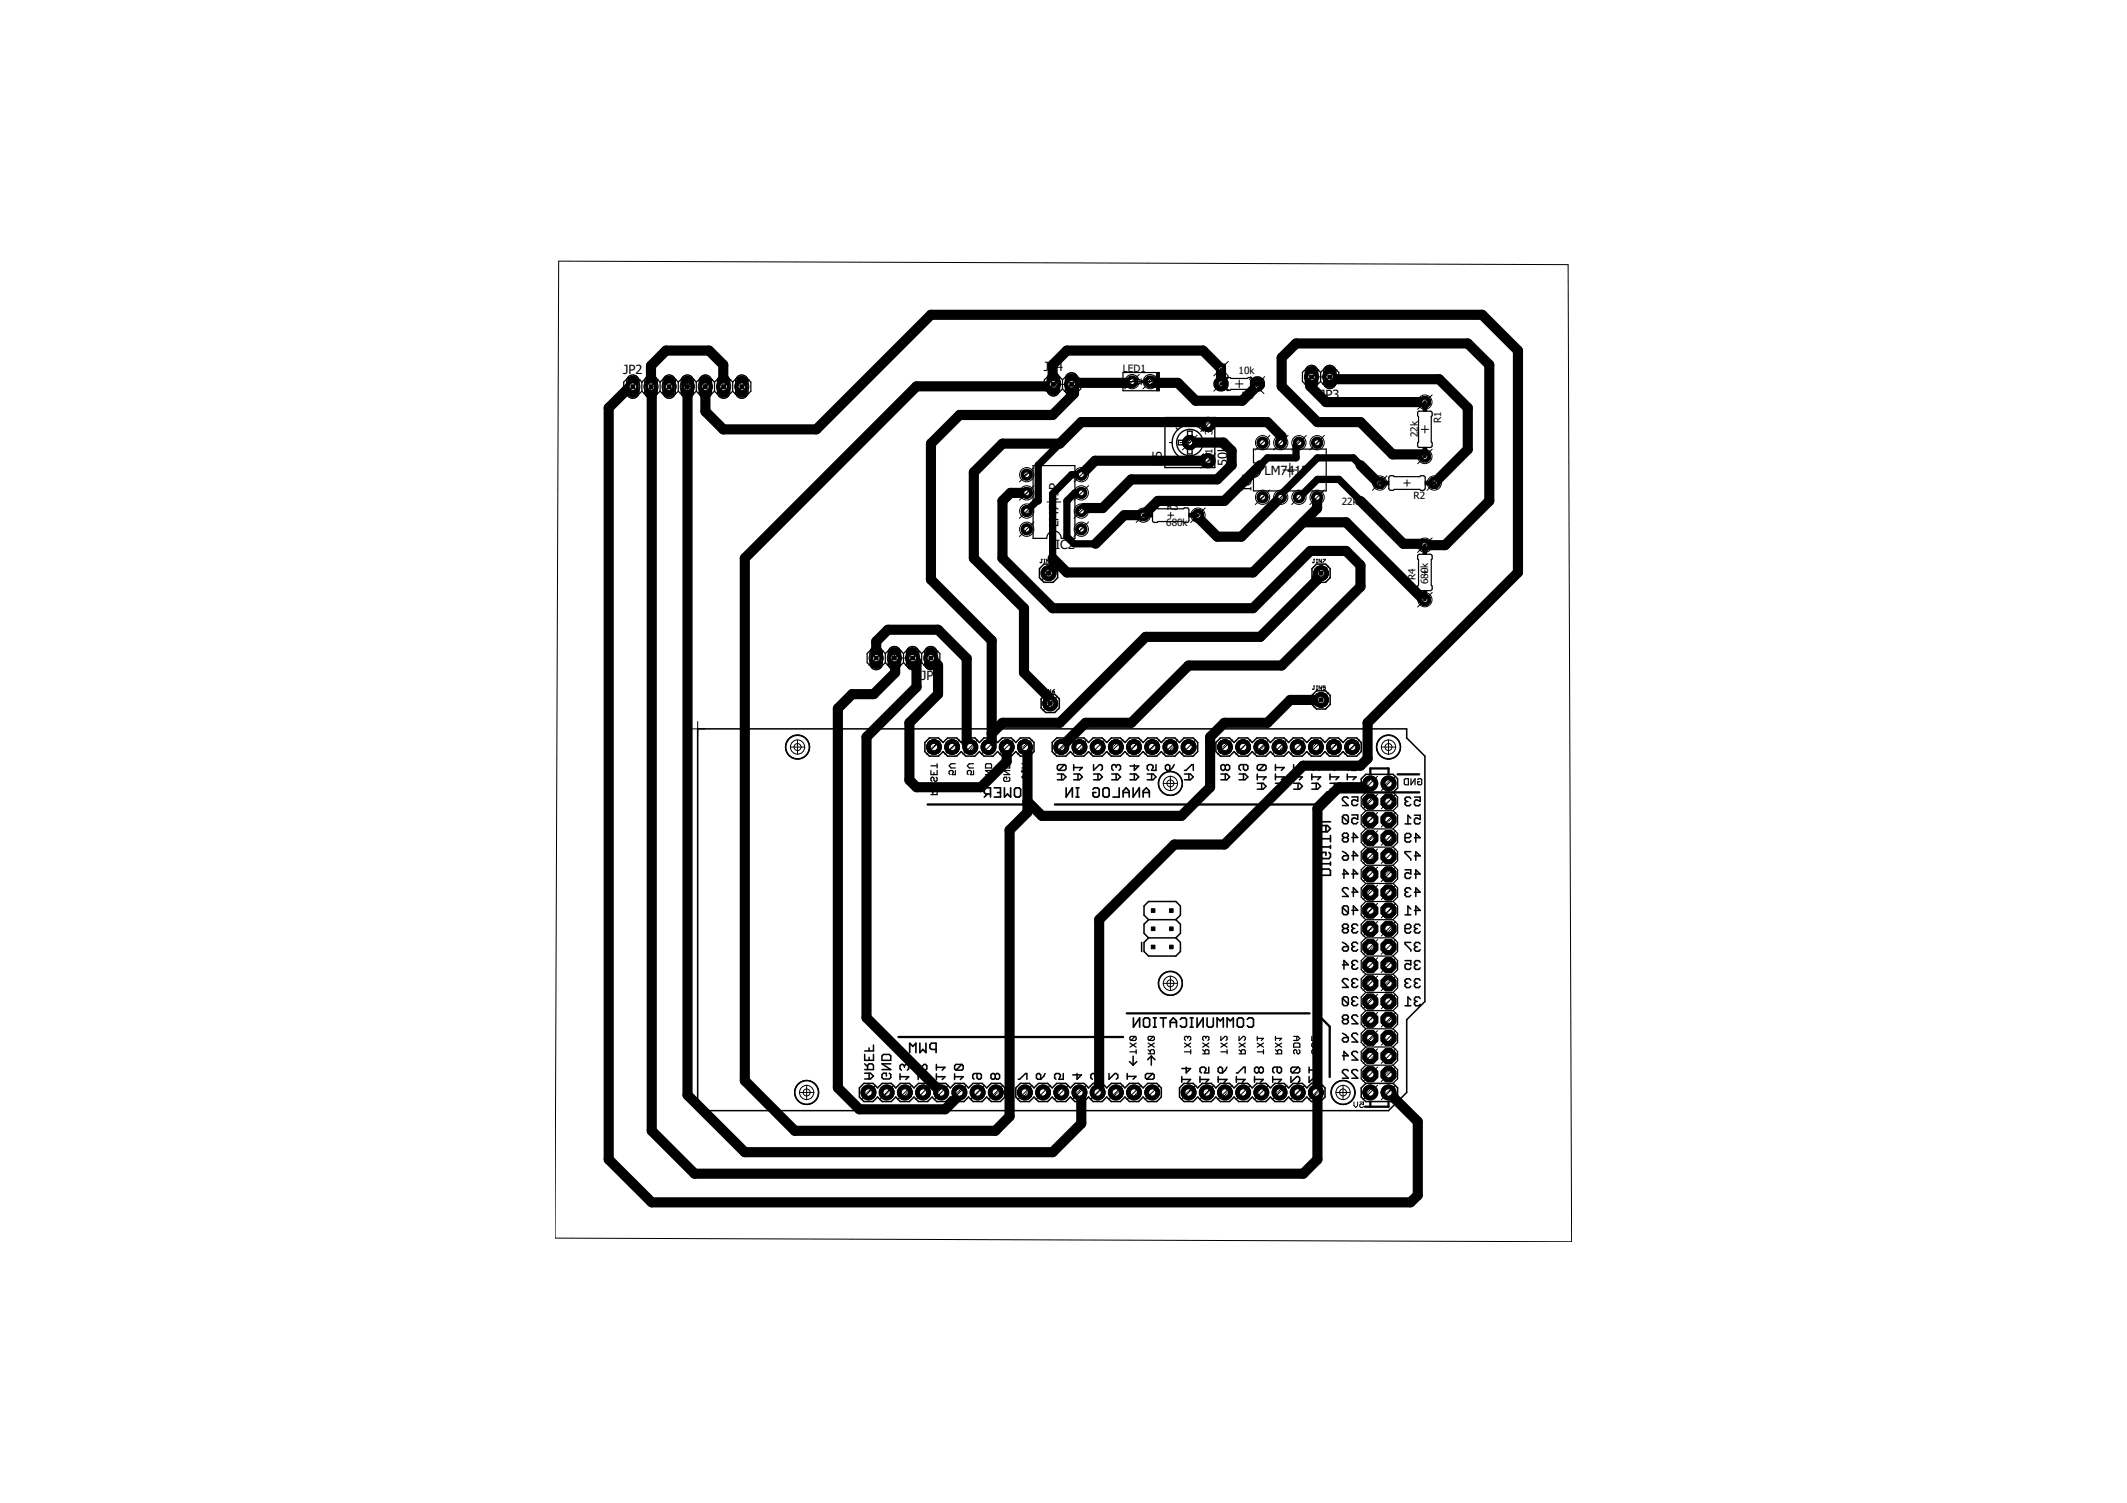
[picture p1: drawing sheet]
<svg xmlns="http://www.w3.org/2000/svg" width="297mm" height="210mm" viewBox="0 0 297 210" stroke-linecap="round" stroke-linejoin="round" font-family="sans-serif">
<defs><g id="words">
<g font-size="1.8">
<text x="87" y="52.2">JP2</text>
<text x="145.8" y="51.8">JP</text>
<text x="147.5" y="51.8">4</text>
<text x="184.4" y="55.7">JP3</text>
<text x="162.2" y="65.1" transform="rotate(-90 162.2 65.1)">R</text>
<text x="162.2" y="64" transform="rotate(-90 162.2 64)">5</text>
<text x="171.4" y="65.1" transform="rotate(-90 171.4 65.1)">50k</text>
<text x="174.8" y="68.6" transform="rotate(-90 174.8 68.6)">IC1</text>
<text x="176.6" y="66.3">LM741P</text>
<text x="147.4" y="76.7">IC2</text>
<text x="147.8" y="73.7" transform="rotate(-90 147.8 73.7)">LM741P</text>
<text x="128.6" y="95">JP1</text>
</g>
<g font-size="1.4">
<text x="156.8" y="51.9">LED1</text>
<text x="173" y="52.3">10k</text>
<text x="173.4" y="55.8">R6</text>
<text x="201.3" y="59" transform="rotate(-90 201.3 59)">R1</text>
<text x="169.3" y="63.5" transform="rotate(-90 169.3 63.5)">1</text>
<text x="169.3" y="60.7" transform="rotate(-90 169.3 60.7)">3</text>
<text x="198" y="61.1" transform="rotate(-90 198 61.1)">22k</text>
<text x="163" y="71.2">R3</text>
<text x="187.4" y="70.5">22k</text>
<text x="197.4" y="69.7">R2</text>
<text x="162.9" y="73.4">680k</text>
<text x="197.7" y="81" transform="rotate(-90 197.7 81)">R4</text>
<text x="199.5" y="81.6" transform="rotate(-90 199.5 81.6)">680k</text>
</g>
</g></defs>
<path d="M96.4 101.8h2M97.4 100.8v2M189.1 153.9v.5l.2 .3 .3-.3v-.5M189.9 153.9h.5v.4l-.2-.1-.3 .1v.2l.1 .2h.3l.1-.2" fill="none" stroke="#000" stroke-width=".14"/>
<g fill="none" stroke="#000" stroke-width=".21">
<path d="M97.4 101.8h99v1.3l2.6 2.5v34.3l-2.6 2.5v10.2l-2.5 2.5h-96.5zM129.2 103.7l.6-.6h1.3l.6 .6 .6-.6h1.3l.6 .6 .7-.6h1.2l.7 .6 .6-.6h1.3l.6 .6 .7-.6h1.2l.7 .6 .6-.6h1.3l.6 .6v1.3l-.6 .6h-1.3l-.6-.6-.7 .6h-1.2l-.7-.6-.6 .6h-1.3l-.6-.6-.7 .6h-1.2l-.7-.6-.6 .6h-1.3l-.6-.6-.6 .6h-1.3l-.6-.6zM146.9 103.7l.7-.6h1.2l.7 .6 .6-.6h1.3l.6 .6 .7-.6h1.2l.7 .6 .6-.6h1.3l.6 .6 .6-.6h1.3l.6 .6 .7-.6h1.2l.7 .6 .6-.6h1.3l.6 .6 .7-.6h1.2l.7 .6v1.3l-.7 .6h-1.2l-.7-.6-.6 .6h-1.3l-.6-.6-.7 .6h-1.2l-.7-.6-.6 .6h-1.3l-.6-.6-.6 .6h-1.3l-.6-.6-.7 .6h-1.2l-.7-.6-.6 .6h-1.3l-.6-.6-.7 .6h-1.2l-.7-.6zM147.7 108.1h.8l.4 .4-.4 .4h-.8M148.3 108.1v.8M148.7 106.8l.2 .2v.4l-.2 .2h-.9M148.7 106.8h-.9l-.1 .2v.4l.1 .2M148.7 106.8l-.9 .8M149.9 108.1h.8l.5 .4-.5 .4h-.8M149.9 107.2h1.3l-.5 .4M149.9 106.8v.8M150.5 108.1v.8"/>
<path d="M152.7 108.1h.8l.4 .4-.4 .4h-.8M152.7 106.8v.8l.8-.8h.3l.1 .2v.4l-.1 .2M153.3 108.1v.8M155.3 108.1h.8l.4 .4-.4 .4h-.8M155.9 107l-.2-.2h-.2l-.2 .2v.4l.2 .2M155.9 107l.2-.2h.2l.2 .2v.4l-.2 .2M155.9 107v.2M155.9 108.1v.8M157.8 108.1h.8l.4 .4-.4 .4h-.8M158.4 106.8v.8l.6-.6h-1.2M158.4 108.1v.8M160.2 108.1h.8l.4 .4-.4 .4h-.8"/>
<path d="M160.8 108.1v.8M161.4 106.8v.8h-.6l.2-.6-.2-.2h-.4l-.2 .2v.4l.2 .2M162.8 107l.2-.2h.2l.2 .2v.6h-.4l-.2-.2zM164 106.8l-.2 .4-.4 .4M165.4 108.1h.8l.4 .4-.4 .4h-.8M165.4 107.6h.2l.8-.8h.2v.8M166 108.1v.8M169.8 103.7l.6-.6h1.3l.6 .6 .7-.6h1.2l.7 .6 .6-.6h1.3l.6 .6 .7-.6h1.2l.7 .6 .6-.6h1.3l.6 .6 .6-.6h1.3l.6 .6 .7-.6h1.2l.7 .6 .6-.6h1.3l.6 .6v1.3l-.6 .6h-1.3l-.6-.6-.7 .6h-1.2l-.7-.6-.6 .6h-1.3l-.6-.6-.6 .6h-1.3l-.6-.6-.7 .6h-1.2l-.7-.6-.6 .6h-1.3l-.6-.6-.7 .6h-1.2l-.7-.6-.6 .6h-1.3l-.6-.6zM170.5 108.1h.8l.4 .4-.4 .4h-.8M171.1 107l-.2-.2h-.2l-.2 .2v.4l.2 .2h.2l.2-.2M171.1 107l.2-.2h.2l.2 .2v.4l-.2 .2h-.2l-.2-.2M171.1 107v.4"/>
<path d="M171.1 108.1v.8M173 108.1h.9l.4 .4-.4 .4h-.9M173.7 106.8v.6l.2 .2h.2l.2-.2v-.4l-.2-.2h-.9l-.2 .2v.4l.2 .2M173.7 108.1v.8M175.6 109.4h.8l.4 .4-.4 .4h-.8M175.6 108.5h1.2l-.4 .4M175.6 108.1v.8M176.2 109.4v.8M176.6 106.8l.2 .2v.4l-.2 .2h-.8M176.6 106.8h-.8l-.2 .2v.4l.2 .2M176.6 106.8l-.8 .8M178.1 107.2h1.2l-.4 .4"/>
<path d="M178.1 109.4h.8l.4 .4-.4 .4h-.8M178.1 108.5h1.2l-.4 .4M178.1 106.8v.8M178.1 108.1v.8M178.7 109.4v.8M180.7 106.8v.8l.8-.8h.2l.2 .2v.4l-.2 .2M180.7 109.4h.8l.4 .4-.4 .4h-.8M180.7 108.5h1.2l-.4 .4M180.7 108.1v.8M181.3 109.4v.8M183.2 109.4h.8l.4 .4-.4 .4h-.8M183.2 108.5h1.2l-.4 .4"/>
<path d="M183.2 108.1v.8M183.8 107l-.2-.2h-.2l-.2 .2v.4l.2 .2M183.8 107l.2-.2h.2l.2 .2v.4l-.2 .2M183.8 107v.2M183.8 109.4v.8M185.7 109.4h.9l.4 .4-.4 .4h-.9M185.7 108.5h1.3l-.4 .4M185.7 108.1v.8M186.4 106.8v.8l.6-.6h-1.3M186.4 109.4v.8M187.5 114v.8l.2 .2h.4l.2-.2M187.5 119.7l.2-.2h.6v.4l-.2 .2h-.4l-.2-.2z"/>
<path d="M187.5 114l.2-.2h.4l.2 .2v.8M187.5 118.9l.4 .2 .4 .4M187.5 114l.8 .8M187.7 117l-.2-.2v-.2l.2-.2h.4l.2 .2v.2l-.2 .2M187.7 117l-.2 .2v.2l.2 .2h.4l.2-.2v-.2l-.2-.2M187.7 117h.4M188.2 109.4h.8l.4 .4-.4 .4h-.8M188.2 108.5h1.2l-.4 .4M188.2 108.1v.8M188.3 111.5l-.2-.2h-.4l-.2 .2v.2l.8 .8h-.8M188.8 109.4v.8M188.8 111.3h.8v.6l-.4-.2h-.2l-.2 .2v.4l.2 .2h.4l.2-.2"/>
<path d="M188.8 113.8h.8v.6l-.4-.2h-.2l-.2 .2v.4l.2 .2h.4l.2-.2M188.8 117h.8l-.6-.6v1.2M188.8 119.5h.8l-.6-.6v1.2M189.4 106.8v.8h-.6l.2-.6-.2-.2h-.4l-.2 .2v.4l.2 .2M190.7 108.1h3.8l.7 .7v1.2l-.7 .7h-3.8l-.6-.7v-1.2zM196.2 117h.6l.2-.2v-.2l-.2-.2h-.4l-.2 .2v.8l.2 .2h.4l.2-.2M196.2 115.1h.8M196.4 111.9l-.2 .2v.2l.2 .2h.4l.2-.2M196.4 111.9h.2M197 111.5l-.2-.2h-.4l-.2 .2v.2l.2 .2M197 114.3l-.4-.4v1.2M197 118.9h-.8v.2l.8 .9v.1"/>
<path d="M197.5 111.3h.8v.6l-.4-.2h-.2l-.2 .2v.4l.2 .2h.4l.2-.2M197.5 113.9h.8v.5l-.4-.1h-.2l-.2 .1v.5l.2 .2h.4l.2-.2M197.5 117h.8l-.6-.6v1.2M197.5 119.5h.8l-.6-.6v1.2M159.4 131.6v1.3M160.4 131l-.6 .6v1.3l.6 .6h3.8l.6-.6v-1.3l-.6-.6M160.4 128.4l-.6 .7v1.2l.6 .7M160.4 128.4l-.6-.6v-1.3l.6-.6h3.8l.6 .6v1.3l-.6 .6M160.4 131h3.8M160.4 128.4h3.8M164.2 128.4l.6 .7v1.2l-.6 .7M187.5 126.7v.8l.2 .2h.4l.2-.2"/>
<path d="M187.5 132.4l.2-.2h.6v.4l-.2 .2h-.4l-.2-.2zM187.5 139.4v.8l.2 .2h.4l.2-.2M187.5 122h.8l-.6-.6v1.3M187.5 134.7h.8l-.6-.6v1.3M187.5 126.7l.2-.2h.4l.2 .2v.8M187.5 139.4l.2-.2h.4l.2 .2v.8M187.5 139.4l.8 .8M187.5 131.6l.4 .2 .4 .4M187.5 126.7l.8 .8M187.7 129.7l-.2-.2v-.2l.2-.2h.4l.2 .2v.2l-.2 .2M187.7 129.7l-.2 .2v.2l.2 .2h.4l.2-.2v-.2l-.2-.2M187.7 129.7h.4"/>
<path d="M188.3 124.2l-.2-.2h-.4l-.2 .2v.2l.8 .8h-.8M188.3 136.9l-.2-.2h-.4l-.2 .2v.2l.8 .8h-.8M188.8 122h.8l-.6-.6v1.3M188.8 124.6h.8l-.6-.6v1.2M188.8 127.1h.8l-.6-.6v1.2M189 129.7l-.2 .2v.2l.2 .2h.4l.2-.2M189 132.2l-.2 .2v.2l.2 .2h.4l.2-.2M189 134.7l-.2 .3v.1l.2 .3h.4l.2-.3M189 137.3l-.2 .2v.2l.2 .2h.4l.2-.2M189 139.8l-.2 .2v.2l.2 .2h.4l.2-.2M189 139.8h.2M189 137.3h.2"/>
<path d="M189 134.7h.2M189 132.2h.2M189 129.7h.2M189.6 131.8l-.2-.2h-.4l-.2 .2v.2l.2 .2M189.6 129.3l-.2-.2h-.4l-.2 .2v.2l.2 .2M189.6 134.3l-.2-.2h-.4l-.2 .2v.2l.2 .2M189.6 136.9l-.2-.2h-.4l-.2 .2v.2l.2 .2M189.6 139.4l-.2-.2h-.4l-.2 .2v.2l.2 .2M196.2 129.7h.6l.2-.2v-.2l-.2-.2h-.4l-.2 .2v.8l.2 .2h.4l.2-.2M196.2 127.8h.8M196.2 121.5h.8v.6l-.4-.2h-.2l-.2 .2v.4l.2 .2h.4l.2-.2M196.2 134.2h.8v.6l-.4-.2h-.2l-.2 .2v.4l.2 .2h.4l.2-.2"/>
<path d="M196.4 137.3l-.2 .2v.2l.2 .2h.4l.2-.2M196.4 124.6h.2M196.4 137.3h.2M196.4 124.6l-.2 .2v.2l.2 .2h.4l.2-.2M197 136.9l-.2-.2h-.4l-.2 .2v.2l.2 .2M197 139.6l-.4-.4v1.3M197 127l-.4-.5v1.3M197 124.2l-.2-.2h-.4l-.2 .2v.2l.2 .2M197 131.6h-.8v.2l.8 .8v.2M197.5 124.6h.8l-.6-.6v1.2M197.5 122.1h.8l-.6-.6v1.2M197.5 127.1h.8l-.6-.6v1.3"/>
<path d="M197.7 139.8l-.2 .3v.2l.2 .2h.4l.2-.2M197.7 137.3l-.2 .2v.2l.2 .2h.4l.2-.2M197.7 134.8h.2M197.7 132.2h.2M197.7 129.7l-.2 .2v.2l.2 .2h.4l.2-.2M197.7 132.2l-.2 .2v.2l.2 .2h.4l.2-.2M197.7 134.8l-.2 .2v.2l.2 .2h.4l.2-.2M197.7 139.8h.2M197.7 137.3h.2M197.7 129.7h.2M198.3 136.9l-.2-.2h-.4l-.2 .2v.2l.2 .2M198.3 139.4l-.2-.2h-.4l-.2 .2v.2l.2 .2"/>
<path d="M198.3 129.3l-.2-.2h-.4l-.2 .2v.2l.2 .2M198.3 131.8l-.2-.2h-.4l-.2 .2v.2l.2 .2M198.3 134.4l-.2-.2h-.4l-.2 .2v.2l.2 .2M120 151.9l.6-.6h1.3l.7 .6 .6-.6h1.3l.6 .6 .6-.6h1.3l.6 .6 .7-.6h1.2l.7 .6 .6-.6h1.3l.6 .6 .6-.6h1.3l.7 .6 .6-.6h1.3l.6 .6 .6-.6h1.3l.6 .6v1.3l-.6 .6h-1.3l-.6-.6-.6 .6h-1.3l-.6-.6-.7 .6h-1.3l-.6-.6-.6 .6h-1.3l-.6-.6-.7 .6h-1.2l-.7-.6-.6 .6h-1.3l-.6-.6-.6 .6h-1.3l-.6-.6-.7 .6h-1.3l-.6-.6zM120.8 149.4h1.2v-.6l-.2-.2h-.4l-.2 .2v.6M120.8 149.9h.8l.4 .4-.4 .4h-.8M120.8 147.3v.8h1.2v-.8M120.8 148.6l.4 .4M121.4 146.3v.5M121.4 147.7v.4M121.4 149.9v.8M122 145.9v.9h-1.2"/>
<path d="M123.2 147.5l.2-.2h.8l.2 .2v.6h-1.2zM124.2 149.9l.2 .2v.4l-.2 .2h-.8l-.2-.2v-.4l.2-.2h.4v.4M124.4 148.6h-1.2l1.2 .8h-1.2M125.7 150.4h1.2l-.4 .4M125.7 150v.8M126.3 148.8l-.2-.1h-.2l-.2 .1v.5l.2 .2M126.3 148.8l.2-.1h.2l.2 .1v.5l-.2 .2M126.3 148.8v.3M128.2 150.4h1.2l-.4 .4M128.2 148.7v.8l.8-.8h.2l.2 .1v.5l-.2 .2M128.2 150v.8M130.8 150.4h1.2l-.4 .4"/>
<path d="M130.8 148.7v.8M130.8 150v.8M130.8 149.1h1.2l-.4 .4M133.3 150.4h1.2l-.4 .4M133.3 150v.8M134.3 148.7h-.8l-.2 .1v.5l.2 .2M134.3 148.7l.2 .1v.5l-.2 .2h-.8M134.3 148.7l-.8 .8M136.4 149.9v.6l.3 .2h.2l.2-.2v-.4l-.2-.2h-.9l-.2 .2v.4l.2 .2M139 150.1l-.2-.2h-.2l-.2 .2v.4l.2 .2h.2l.2-.2M139 150.1l.2-.2h.2l.2 .2v.4l-.2 .2h-.2l-.2-.2M139 150.1v.4"/>
<path d="M141.9 151.9l.6-.6h1.3l.6 .6 .6-.6h1.3l.6 .6 .7-.6h1.2l.7 .6 .6-.6h1.3l.6 .6 .7-.6h1.2l.7 .6 .6-.6h1.3l.6 .6 .6-.6h1.3l.6 .6 .7-.6h1.2l.7 .6v1.3l-.7 .6h-1.2l-.7-.6-.6 .6h-1.3l-.6-.6-.6 .6h-1.3l-.6-.6-.7 .6h-1.2l-.7-.6-.6 .6h-1.3l-.6-.6-.7 .6h-1.2l-.7-.6-.6 .6h-1.3l-.6-.6-.6 .6h-1.3l-.6-.6zM142.2 150.7h.2l.8-.8h.2v.8M144.7 150.1l.2-.2h.2l.2 .2v.6h-.4l-.2-.2zM145.9 149.9l-.1 .4-.5 .4M148.5 149.9v.8h-.6l.2-.4v-.2l-.2-.2h-.4l-.2 .2v.4l.2 .2M150.4 149.9v.8l.6-.6h-1.2M153 150.1l-.2-.2h-.3l-.2 .2v.4l.2 .2M153 150.1l.2-.2h.2l.2 .2v.4l-.2 .2M153 150.1v.2M154.9 149.9v.8l.8-.8h.2l.2 .2v.4l-.2 .2M157.4 150.3h1.2l-.4 .4M157.4 149.9v.8"/>
<path d="M157.7 148.3l.5 .5M158.2 147.5v1.3M158.7 148.3l-.5 .5M160.8 147.5v1.3M160.8 147.5l.5 .5M160.8 147.5l-.5 .5M161 149.9l.2 .2v.4l-.2 .2h-.8M161 149.9h-.8l-.2 .2v.4l.2 .2M161 149.9l-.8 .8M164.7 151.9l.7-.6h1.2l.7 .6 .6-.6h1.3l.6 .6 .6-.6h1.3l.6 .6 .7-.6h1.2l.7 .6 .6-.6h1.3l.6 .6 .7-.6h1.2l.7 .6 .6-.6h1.3l.6 .6 .6-.6h1.3l.6 .6v1.3l-.6 .6h-1.3l-.6-.6-.6 .6h-1.3l-.6-.6-.7 .6h-1.2l-.7-.6-.6 .6h-1.3l-.6-.6-.7 .6h-1.2l-.7-.6-.6 .6h-1.3l-.6-.6-.6 .6h-1.3l-.6-.6-.7 .6h-1.2l-.7-.6zM165 150.7h1.3l-.4 .5M165 150.3v.9"/>
<path d="M165.7 149v.8l.6-.6h-1.3M167.6 150.7h1.2l-.4 .5M167.6 150.3v.9M168.8 149v.8h-.6l.2-.4v-.2l-.2-.2h-.4l-.2 .2v.4l.2 .2M170.1 149.2l.2-.2h.2l.2 .2v.6h-.4l-.2-.2zM170.1 150.7h1.2l-.4 .5M170.1 150.3v.9M171.3 149l-.2 .4-.4 .4M172.7 149.8h.2l.8-.8h.2v.8M172.7 150.7h1.2l-.4 .5M172.7 150.3v.9M175.2 150.7h1.2l-.4 .5"/>
<path d="M175.2 150.3v.9M175.8 149.2l-.2-.2h-.2l-.2 .2v.4l.2 .2h.2l.2-.2M175.8 149.2l.2-.2h.2l.2 .2v.4l-.2 .2h-.2l-.2-.2M175.8 149.2v.4M177.7 150.7h1.3l-.4 .5M177.7 150.3v.9M178.4 149v.6l.2 .2h.2l.2-.2v-.4l-.2-.2h-.9l-.2 .2v.4l.2 .2M180.3 150.3v.9l.8-.9h.2l.2 .2v.4l-.2 .3M181.3 149h-.8l-.2 .2v.4l.2 .2M181.3 149l.2 .2v.4l-.2 .2h-.8M181.3 149l-.8 .8M182.8 150.3v.9l.8-.9h.2l.2 .2v.4l-.2 .3"/>
<path d="M182.8 149v.8M182.8 149.4h1.2l-.4 .4M187.5 145.1l.2-.2h.6v.4l-.2 .2h-.4l-.2-.2zM187.5 147.4h.8l-.6-.6v1.2M187.5 144.3l.4 .2 .4 .4M187.7 142.4l-.2-.2v-.2l.2-.2h.4l.2 .2v.2l-.2 .2M187.7 142.4l-.2 .2v.2l.2 .2h.4l.2-.2v-.2l-.2-.2M187.7 142.4h.4M188.3 149.6l-.2-.2h-.4l-.2 .2v.2l.8 .8h-.8M189.6 149.6l-.2-.2h-.4l-.2 .2v.2l.8 .8h-.8M189.6 142l-.2-.2h-.4l-.2 .2v.2l.8 .8h-.8M189.6 144.5l-.2-.2h-.4l-.2 .2v.2l.8 .8h-.8"/>
<path d="M189.6 147l-.2-.2h-.4l-.2 .2v.2l.8 .8h-.8M190.7 151.3h3.8l.7 .6v1.3l-.7 .6h-3.8l-.6-.6v-1.3zM196.2 140.5h.8"/>
</g>
<g fill="#000" stroke="#000" stroke-width=".14">
<path d="M87.7 52.7a.88 .88 0 0 1 .9-.3 .88 .88 0 0 1 .6 .7v1.8a.87 .87 0 0 1-.8 .7 .87 .87 0 0 1-.9-.7v-1.8zM90.2 52.7a.88 .88 0 0 1 .9-.3 .88 .88 0 0 1 .7 .7v1.8a.87 .87 0 0 1-.9 .7 .87 .87 0 0 1-.9-.7v-1.8zM92.8 52.7a.88 .88 0 0 1 .9-.3 .88 .88 0 0 1 .6 .7v1.8a.87 .87 0 0 1-.8 .7 .87 .87 0 0 1-.9-.7v-1.8zM95.3 52.7a.88 .88 0 0 1 .9-.3 .88 .88 0 0 1 .7 .7v1.8a.87 .87 0 0 1-.9 .7 .87 .87 0 0 1-.9-.7v-1.8zM97.8 52.7a.88 .88 0 0 1 .9-.3 .88 .88 0 0 1 .7 .7v1.8a.87 .87 0 0 1-.9 .7 .87 .87 0 0 1-.9-.7v-1.8zM100.4 52.7a.88 .88 0 0 1 .9-.3 .88 .88 0 0 1 .6 .7v1.8a.87 .87 0 0 1-.9 .7 .87 .87 0 0 1-.8-.7v-1.8zM102.9 52.7a.88 .88 0 0 1 .9-.3 .88 .88 0 0 1 .7 .7v1.8a.87 .87 0 0 1-.9 .7 .87 .87 0 0 1-.9-.7v-1.8zM146.4 52.4a.88 .88 0 0 1 .9-.3 .88 .88 0 0 1 .7 .7v1.7a.87 .87 0 0 1-.9 .8 .87 .87 0 0 1-.9-.8v-1.7zM148.9 52.4a.88 .88 0 0 1 1-.3 .88 .88 0 0 1 .6 .7v1.7a.87 .87 0 0 1-.9 .8 .87 .87 0 0 1-.8-.8v-1.7zM169.9 50.9h1.2v1.2h-1.2zM174.9 53.3h1.2v1.3h-1.2zM182.5 51.4a.88 .88 0 0 1 .9-.4 .88 .88 0 0 1 .6 .8v1.7a.87 .87 0 0 1-.8 .8 .87 .87 0 0 1-.9-.8v-1.7z"/>
<path d="M185 51.4a.88 .88 0 0 1 .9-.4 .88 .88 0 0 1 .7 .8v1.7a.87 .87 0 0 1-.9 .8 .87 .87 0 0 1-.9-.8v-1.7zM121.7 90.6a.88 .88 0 0 1 .9-.3 .88 .88 0 0 1 .6 .7v1.8a.87 .87 0 0 1-.8 .7 .87 .87 0 0 1-.9-.7v-1.8zM124.2 90.6a.88 .88 0 0 1 .9-.3 .88 .88 0 0 1 .7 .7v1.8a.87 .87 0 0 1-.9 .7 .87 .87 0 0 1-.9-.7v-1.8zM126.7 90.6a.88 .88 0 0 1 1-.3 .88 .88 0 0 1 .6 .7v1.8a.87 .87 0 0 1-.9 .7 .87 .87 0 0 1-.8-.7v-1.8zM129.3 90.6a.88 .88 0 0 1 .9-.3 .88 .88 0 0 1 .7 .7v1.8a.87 .87 0 0 1-.9 .7 .87 .87 0 0 1-.9-.7v-1.8zM130.2 104.1h.5v.5h-.5zM132.7 104.1h.5v.5h-.5zM135.3 104.1h.5v.5h-.5zM137.8 104.1h.5v.5h-.5zM140.3 104.1h.5v.5h-.5zM142.9 104.1h.5v.5h-.5zM148 104.1h.5v.5h-.5z"/>
<path d="M150.5 104.1h.5v.5h-.5zM153 104.1h.5v.5h-.5zM155.6 104.1h.5v.5h-.5zM158.1 104.1h.5v.5h-.5zM160.7 104.1h.5v.5h-.5zM163.2 104.1h.5v.5h-.5zM165.7 104.1h.5v.5h-.5zM170.8 104.1h.5v.5h-.5zM173.4 104.1h.5v.5h-.5zM175.9 104.1h.5v.5h-.5zM178.4 104.1h.5v.5h-.5zM181 104.1h.5v.5h-.5z"/>
<path d="M183.5 104.1h.5v.5h-.5zM186 104.1h.5v.5h-.5zM188.6 104.1h.5v.5h-.5zM191.1 111.7h.5v.5h-.5zM191.1 114.2h.5v.5h-.5zM191.1 116.8h.5v.5h-.5zM191.1 119.3h.5v.5h-.5zM191.1 109.2h.5v.5h-.5zM193.7 111.7h.5v.5h-.5zM193.7 114.2h.5v.5h-.5zM193.7 116.8h.5v.5h-.5zM193.7 119.3h.5v.5h-.5z"/>
<path d="M193.7 109.2h.5v.5h-.5zM160.8 132h.5v.5h-.5zM160.8 129.5h.5v.5h-.5zM160.8 126.9h.5v.5h-.5zM163.3 132h.5v.5h-.5zM163.3 129.5h.5v.5h-.5zM163.3 126.9h.5v.5h-.5zM191.1 132h.5v.5h-.5zM191.1 134.5h.5v.5h-.5zM191.1 137.1h.5v.5h-.5zM191.1 139.6h.5v.5h-.5zM191.1 121.9h.5v.5h-.5z"/>
<path d="M191.1 124.4h.5v.5h-.5zM191.1 126.9h.5v.5h-.5zM191.1 129.5h.5v.5h-.5zM193.7 132h.5v.5h-.5zM193.7 134.5h.5v.5h-.5zM193.7 137.1h.5v.5h-.5zM193.7 139.6h.5v.5h-.5zM193.7 121.9h.5v.5h-.5zM193.7 124.4h.5v.5h-.5zM193.7 126.9h.5v.5h-.5zM193.7 129.5h.5v.5h-.5zM121 152.3h.5v.5h-.5z"/>
<path d="M123.6 152.3h.5v.5h-.5zM126.1 152.3h.5v.5h-.5zM128.7 152.3h.5v.5h-.5zM131.2 152.3h.5v.5h-.5zM133.7 152.3h.5v.5h-.5zM136.3 152.3h.5v.5h-.5zM138.8 152.3h.5v.5h-.5zM142.9 152.3h.5v.5h-.5zM145.4 152.3h.5v.5h-.5zM148 152.3h.5v.5h-.5zM150.5 152.3h.5v.5h-.5zM153 152.3h.5v.5h-.5z"/>
<path d="M155.6 152.3h.5v.5h-.5zM158.1 152.3h.5v.5h-.5zM160.7 152.3h.5v.5h-.5zM165.7 152.3h.5v.5h-.5zM168.3 152.3h.5v.5h-.5zM170.8 152.3h.5v.5h-.5zM173.4 152.3h.5v.5h-.5zM175.9 152.3h.5v.5h-.5zM178.4 152.3h.5v.5h-.5zM181 152.3h.5v.5h-.5zM183.5 152.3h.5v.5h-.5zM191.1 142.2h.5v.5h-.5z"/>
<path d="M191.1 144.7h.5v.5h-.5zM191.1 147.2h.5v.5h-.5zM191.1 149.8h.5v.5h-.5zM191.1 152.3h.5v.5h-.5zM193.7 142.2h.5v.5h-.5zM193.7 144.7h.5v.5h-.5zM193.7 147.2h.5v.5h-.5zM193.7 149.8h.5v.5h-.5zM193.7 152.3h.5v.5h-.5z"/>
<circle cx="158.1" cy="53.3" r=".83"/>
<circle cx="160.6" cy="53.3" r=".83"/>
<circle cx="168.7" cy="59.3" r="1.01"/>
<circle cx="170.5" cy="53.6" r="1.01"/>
<circle cx="175.6" cy="53.6" r="1.01"/>
<circle cx="199" cy="56.2" r=".83"/>
<circle cx="159.7" cy="71.9" r=".83"/>
<circle cx="166.2" cy="61.8" r="1.01"/>
<circle cx="167.3" cy="71.9" r=".83"/>
<circle cx="168.7" cy="64.3" r="1.01"/>
<circle cx="192.7" cy="67.5" r=".83"/>
<circle cx="199" cy="76.1" r=".83"/>
<circle cx="199" cy="63.8" r=".83"/>
<circle cx="200.3" cy="67.5" r=".83"/>
<circle cx="199" cy="83.8" r=".83"/>
<circle cx="191.4" cy="112" r="1.12"/>
<circle cx="191.4" cy="117" r="1.12"/>
<circle cx="191.4" cy="119.6" r="1.12"/>
<circle cx="191.4" cy="114.5" r="1.12"/>
<circle cx="193.9" cy="112" r="1.12"/>
<circle cx="193.9" cy="117" r="1.12"/>
<circle cx="193.9" cy="119.6" r="1.12"/>
<circle cx="193.9" cy="114.5" r="1.12"/>
<circle cx="191.4" cy="139.9" r="1.12"/>
<circle cx="191.4" cy="132.2" r="1.12"/>
<circle cx="191.4" cy="134.8" r="1.12"/>
<circle cx="191.4" cy="127.2" r="1.12"/>
<circle cx="191.4" cy="122.1" r="1.12"/>
<circle cx="191.4" cy="129.7" r="1.12"/>
<circle cx="191.4" cy="137.3" r="1.12"/>
<circle cx="191.4" cy="124.7" r="1.12"/>
<circle cx="193.9" cy="132.2" r="1.12"/>
<circle cx="193.9" cy="134.8" r="1.12"/>
<circle cx="193.9" cy="137.3" r="1.12"/>
<circle cx="193.9" cy="122.1" r="1.12"/>
<circle cx="193.9" cy="139.9" r="1.12"/>
<circle cx="193.9" cy="129.7" r="1.12"/>
<circle cx="193.9" cy="124.7" r="1.12"/>
<circle cx="193.9" cy="127.2" r="1.12"/>
<circle cx="191.4" cy="150" r="1.12"/>
<circle cx="191.4" cy="144.9" r="1.12"/>
<circle cx="191.4" cy="147.5" r="1.12"/>
<circle cx="191.4" cy="142.4" r="1.12"/>
<circle cx="193.9" cy="144.9" r="1.12"/>
<circle cx="193.9" cy="142.4" r="1.12"/>
<circle cx="193.9" cy="147.5" r="1.12"/>
<circle cx="193.9" cy="150" r="1.12"/>
</g>
<g fill="none" stroke="#000" stroke-width=".17">
<path d="M130 111h.9v-.4l-.2-.2h-.3l-.1 .2v.4M130 107.6v.6h.9v-.6M130 109.5v.5h.9v-.5M130 110.4l.3 .3M130 107h.9M130.4 107.9v.3M130.4 109.8v.2M130.7 108.5l.2 .2v.3l-.2 .1-.3-.1v-.3l-.1-.2-.3 .2v.3l.2 .1M130.9 106.7v.6M133.4 107.6v.6h-.4l.1-.3v-.2l-.1-.1h-.3l-.2 .1v.3l.2 .2M133.4 106.7h-.6l-.3 .3 .3 .3h.6M136 107.6v.6h-.5l.2-.3v-.2l-.2-.1h-.3l-.1 .1v.3l.1 .2"/>
<path d="M136 106.7h-.6l-.3 .3 .3 .3h.6M137.8 106.7h.5l.2 .1v.5h-.9v-.5zM138.3 108.5l.2 .2v.3l-.2 .1h-.5l-.2-.1v-.3l.2-.2h.2v.3M138.5 107.6h-.9l.9 .6h-.9M140.3 106.7h.6l.1 .1v.5h-.8v-.5zM140.9 108.5l.1 .2v.3l-.1 .1h-.6l-.1-.1v-.3l.1-.2h.3v.3M141 107.6h-.8l.8 .6h-.8M142.7 106.7h.4l.2 .1v.5h-.6M142.7 107.7h.6v.2M142.7 107.6v.3M143.6 108.2h-.6l-.3 .3 .3 .3h.6M143.6 107.7h.1"/>
<path d="M190.7 110.7l-.6 .6v1.3l.6 .6M190.7 113.2l-.6 .7v1.2l.6 .7M190.7 115.8l-.6 .6v1.3l.6 .6M190.7 118.3l-.6 .6v1.3l.6 .6M190.7 113.2h3.8M190.7 115.8h3.8M190.7 118.3h3.8M194.5 110.7l.7 .6v1.3l-.7 .6M194.5 113.2l.7 .7v1.2l-.7 .7M194.5 115.8l.7 .6v1.3l-.7 .6M194.5 118.3l.7 .6v1.3l-.7 .6M196.1 108.9l.2-.1h.4v.8h-.4l-.2-.1z"/>
<path d="M197 108.8v.8l.6-.8v.8M198 108.9l.1-.1h.3l.1 .1v.6l-.1 .1h-.3l-.1-.1v-.3h.3M190.7 131l-.6 .6v1.3l.6 .6M190.7 120.8l-.6 .7v1.2l.6 .7M190.7 123.4l-.6 .6v1.3l.6 .6M190.7 125.9l-.6 .6v1.3l.6 .6M190.7 128.4l-.6 .7v1.2l.6 .7M190.7 133.5l-.6 .7v1.2l.6 .7M190.7 136.1l-.6 .6v1.3l.6 .6M190.7 138.6l-.6 .6v1.3l.6 .6M190.7 133.5h3.8M190.7 136.1h3.8"/>
<path d="M190.7 138.6h3.8M190.7 120.8h3.8M190.7 123.4h3.8M190.7 125.9h3.8M190.7 128.4h3.8M190.7 131h3.8M194.5 131l.7 .6v1.3l-.7 .6M194.5 133.5l.7 .7v1.2l-.7 .7M194.5 136.1l.7 .6v1.3l-.7 .6M194.5 138.6l.7 .6v1.3l-.7 .6M194.5 120.8l.7 .7v1.2l-.7 .7M194.5 123.4l.7 .6v1.3l-.7 .6"/>
<path d="M194.5 125.9l.7 .6v1.3l-.7 .6M194.5 128.4l.7 .7v1.2l-.7 .7M157.8 146.9h.9M157.8 145.7l.9 .5M158.5 144.7l.2 .2v.3l-.2 .1h-.6M158.5 144.7h-.6l-.1 .2v.3l.1 .1M158.5 144.7l-.6 .6M158.7 146.6v.6M158.7 145.7l-.9 .5M160.3 147.2h.9v-.5l-.1-.1h-.3l-.2 .1v.5M160.3 146.6l.3 .3M160.3 145.7l.9 .5"/>
<path d="M161.1 144.7l.1 .2v.3l-.1 .1h-.6M161.1 144.7h-.6l-.2 .2v.3l.2 .1M161.1 144.7l-.6 .6M161.2 145.7l-.9 .5M165.4 146.9h.9M165.4 145.7l.9 .5M165.9 144.9l-.2-.2-.3 .2v.3l.2 .1M165.9 144.9l.1-.2 .3 .2v.3l-.2 .1M165.9 144.9v.1M166.3 146.6v.6M166.3 145.7l-.9 .5M168 147.2h.8v-.5l-.1-.1h-.3l-.1 .1v.5"/>
<path d="M168 146.6l.3 .3M168 145.7l.8 .5M168.4 144.9l-.1-.2-.3 .2v.3l.1 .1M168.4 144.9l.2-.2 .2 .2v.3l-.1 .1M168.4 144.9v.1M168.8 145.7l-.8 .5M170.5 146.9h.9M170.5 144.7v.6l.6-.6 .3 .2v.3l-.2 .1M170.5 145.7l.9 .5M171.4 146.6v.6M171.4 145.7l-.9 .5M173 144.7v.6l.6-.6 .3 .2v.3l-.1 .1"/>
<path d="M173 147.2h.9v-.5l-.1-.1h-.3l-.2 .1v.5M173 146.6l.3 .3M173 145.7l.9 .5M173.9 145.7l-.9 .5M175.6 146.9h.8M175.6 145.7l.8 .5M175.6 145h.8l-.3 .3M175.6 144.7v.6M176.4 146.6v.6M176.4 145.7l-.8 .5M178.1 147.2h.9v-.5l-.2-.1h-.2l-.2 .1v.5M178.1 145h.9l-.3 .3"/>
<path d="M178.1 146.6l.3 .3M178.1 145.7l.9 .5M178.1 144.7v.6M179 145.7l-.9 .5M180.7 144.7h.5l.3 .3-.3 .3h-.5M180.7 145.8l.1-.1h.6l.1 .1v.4h-.8zM181.1 144.7v.6M181.4 146.6l.1 .1v.3l-.3 .2-.1-.2v-.3l-.3-.1-.1 .1v.3l.1 .2M183.2 144.7v.6h.9M183.3 145.7l-.1 .1v.3l.1 .1h.6l.2-.1v-.3l-.2-.1M183.9 146.6l.2 .1v.3l-.3 .2-.2-.2v-.3l-.3-.1-.1 .1v.3l.1 .2M190.7 141.1l-.6 .7v1.2l.6 .7"/>
<path d="M190.7 143.7l-.6 .6v1.3l.6 .6M190.7 146.2l-.6 .7v1.2l.6 .7M190.7 148.8l-.6 .6v1.3l.6 .6M190.7 141.1h3.8M190.7 143.7h3.8M190.7 146.2h3.8M190.7 148.8h3.8M194.5 141.1l.7 .7v1.2l-.7 .7M194.5 143.7l.7 .6v1.3l-.7 .6M194.5 148.8l.7 .6v1.3l-.7 .6M194.5 146.2l.7 .7v1.2l-.7 .7"/>
</g>
<path d="M129.5 112.4h14.5M183.7 113.2v28.1l2 2.1v7M191.4 108.1v-.8h2.5v.8M195.2 108.1h3M198.2 110.7h-12.9l-1.7 1.7h-36.3M125.5 144.8h31.3M157.4 141.5h25.5M191.4 153.9v.7M193.9 153.9v.7h-3.3" fill="none" stroke="#000" stroke-width=".32"/>
<g fill="none" stroke="#000" stroke-width=".23">
<path d="M137.9 110.9l-.4 .4M138.3 110.9h-.6l-.2-.2v-.5l.2-.2h.6v1.3M138.9 110h.8v1.3h-.8M139.3 110.7h.4M140.3 110v1.3l.4-.4 .4 .4v-1.3M141.7 110.2l.2-.2h.4l.2 .2v.9l-.2 .2h-.4l-.2-.2zM143.9 110.9h-.6l-.2-.2v-.5l.2-.2h.6v1.3M148.9 110v1.3l.9-1.3v1.3M150.3 111.3h.4M150.3 110h.4M150.5 110v1.3M152.6 110.2l.2-.2h.5l.2 .2v.9l-.2 .2h-.5l-.2-.2v-.4h.5"/>
<path d="M154 110.2l.2-.2h.5l.2 .2v.9l-.2 .2h-.5l-.2-.2zM156.3 110v1.3h-.9M156.8 110.7h.9M156.8 111.3v-.8l.5-.5 .4 .5v.8M158.2 110v1.3l.9-1.3v1.3M159.6 111.3v-.8l.5-.5 .4 .5v.8M159.6 110.7h.9M184.5 113.9v.9h1.3M184.5 118.1v.4M184.5 118.3h1.3M184.5 117.1h1.3M184.5 115.3h.9l.4 .4-.4 .5h-.9"/>
<path d="M185.2 115.3v.9M185.6 119l.2 .3v.4l-.2 .2h-.9l-.2-.2v-.4l.2-.3h.5v.5M185.8 116.7v.9M185.8 118.1v.4M184.5 121.6l.2-.2h.9l.2 .2v.6h-1.3zM184.5 120.4v.4M184.5 120.6h1.3M185.8 120.4v.4M127 147v-1.3l.5 .4 .4-.4v1.3M128.5 145.7v1.3l.4-.4 .4 .4v-1.3M130.7 146.6h-.6l-.2-.3v-.4l.2-.2h.6v1.3M158.3 142.2v1.2l.9-1.2v1.2"/>
<path d="M159.9 142.2h.4l.2 .2v.8l-.2 .2h-.4l-.2-.2v-.8zM161.1 142.2h.4M161.1 143.4h.4M161.3 142.2v1.2M162 142.2h.9M162.5 142.2v1.2M163.4 143.4v-.8l.5-.4 .4 .4v.8M163.4 142.8h.9M164.8 142.4l.2-.2h.5l.2 .2v.8l-.2 .2h-.5l-.2-.2M166.2 142.2h.4M166.2 143.4h.4M166.4 142.2v1.2"/>
<path d="M167.2 142.2v1.2l.8-1.2v1.2M168.6 142.2v1l.2 .2h.4l.2-.2v-1M170 143.4v-1.2l.4 .4 .4-.4v1.2M171.4 143.4v-1.2l.4 .4 .4-.4v1.2M173 142.2h.4l.3 .2v.8l-.3 .2h-.4l-.2-.2v-.8zM174.2 142.4l.2-.2h.4l.2 .2v.8l-.2 .2h-.4l-.2-.2"/>
</g>
<g fill="#000" stroke="#000" stroke-width=".14">
<circle cx="143.4" cy="71.4" r=".76"/>
<circle cx="143.4" cy="68.8" r=".76"/>
<circle cx="143.4" cy="73.9" r=".76"/>
<circle cx="143.4" cy="66.3" r=".76"/>
<circle cx="151" cy="73.9" r=".76"/>
<circle cx="151" cy="71.4" r=".76"/>
<circle cx="151" cy="68.8" r=".76"/>
<circle cx="151" cy="66.3" r=".76"/>
<circle cx="176.3" cy="61.8" r=".76"/>
<circle cx="176.3" cy="69.4" r=".76"/>
<circle cx="176.3" cy="69.4" r=".66"/>
<circle cx="178.9" cy="69.4" r=".76"/>
<circle cx="178.9" cy="61.8" r=".76"/>
<circle cx="181.4" cy="69.4" r=".76"/>
<circle cx="181.4" cy="61.8" r=".76"/>
<circle cx="183.9" cy="69.4" r=".76"/>
<circle cx="183.9" cy="61.8" r=".76"/>
<circle cx="146.4" cy="80.1" r="1.04"/>
<circle cx="146.7" cy="98.2" r="1.04"/>
<circle cx="184.5" cy="97.7" r="1.04"/>
<circle cx="184.5" cy="80.1" r="1.04"/>
<circle cx="111.4" cy="104.3" r="1.69"/>
<circle cx="130.4" cy="104.3" r="1.04"/>
<circle cx="133" cy="104.3" r="1.04"/>
<circle cx="135.5" cy="104.3" r="1.04"/>
<circle cx="138" cy="104.3" r="1.04"/>
<circle cx="140.6" cy="104.3" r="1.04"/>
<circle cx="143.1" cy="104.3" r="1.04"/>
<circle cx="148.2" cy="104.3" r="1.04"/>
<circle cx="150.7" cy="104.3" r="1.04"/>
<circle cx="153.3" cy="104.3" r="1.04"/>
<circle cx="155.8" cy="104.3" r="1.04"/>
<circle cx="158.4" cy="104.3" r="1.04"/>
<circle cx="160.9" cy="104.3" r="1.04"/>
<circle cx="163.4" cy="109.4" r="1.69"/>
<circle cx="163.4" cy="104.3" r="1.04"/>
<circle cx="166" cy="104.3" r="1.04"/>
<circle cx="171.1" cy="104.3" r="1.04"/>
<circle cx="173.6" cy="104.3" r="1.04"/>
<circle cx="176.1" cy="104.3" r="1.04"/>
<circle cx="178.7" cy="104.3" r="1.04"/>
<circle cx="181.2" cy="104.3" r="1.04"/>
<circle cx="183.8" cy="104.3" r="1.04"/>
<circle cx="186.3" cy="104.3" r="1.04"/>
<circle cx="188.8" cy="104.3" r="1.04"/>
<circle cx="191.4" cy="109.4" r="1.04"/>
<circle cx="193.9" cy="104.3" r="1.69"/>
<circle cx="193.9" cy="109.4" r="1.04"/>
<circle cx="163.4" cy="137.3" r="1.69"/>
<circle cx="112.6" cy="152.6" r="1.69"/>
<circle cx="121.3" cy="152.6" r="1.04"/>
<circle cx="123.8" cy="152.6" r="1.04"/>
<circle cx="126.4" cy="152.6" r="1.04"/>
<circle cx="128.9" cy="152.6" r="1.04"/>
<circle cx="131.4" cy="152.6" r="1.04"/>
<circle cx="134" cy="152.6" r="1.04"/>
<circle cx="136.5" cy="152.6" r="1.04"/>
<circle cx="139.1" cy="152.6" r="1.04"/>
<circle cx="143.1" cy="152.6" r="1.04"/>
<circle cx="145.7" cy="152.6" r="1.04"/>
<circle cx="148.2" cy="152.6" r="1.04"/>
<circle cx="150.7" cy="152.6" r="1.04"/>
<circle cx="153.3" cy="152.6" r="1.04"/>
<circle cx="155.8" cy="152.6" r="1.04"/>
<circle cx="158.4" cy="152.6" r="1.04"/>
<circle cx="160.9" cy="152.6" r="1.04"/>
<circle cx="166" cy="152.6" r="1.04"/>
<circle cx="168.5" cy="152.6" r="1.04"/>
<circle cx="171.1" cy="152.6" r="1.04"/>
<circle cx="173.6" cy="152.6" r="1.04"/>
<circle cx="176.1" cy="152.6" r="1.04"/>
<circle cx="178.7" cy="152.6" r="1.04"/>
<circle cx="181.2" cy="152.6" r="1.04"/>
<circle cx="183.8" cy="152.6" r="1.04"/>
<circle cx="187.6" cy="152.6" r="1.69"/>
<circle cx="191.4" cy="152.6" r="1.04"/>
<circle cx="193.9" cy="152.6" r="1.04"/>
</g>
<circle cx="176.3" cy="69.4" r=".4" fill="#fff" stroke="#000" stroke-width=".14"/>
<circle cx="178.9" cy="69.4" r=".66" fill="#000" stroke="#000" stroke-width=".14"/>
<circle cx="178.9" cy="69.4" r=".4" fill="#fff" stroke="#000" stroke-width=".14"/>
<circle cx="178.9" cy="61.8" r=".66" fill="#000" stroke="#000" stroke-width=".14"/>
<circle cx="178.9" cy="61.8" r=".4" fill="#fff" stroke="#000" stroke-width=".14"/>
<circle cx="176.3" cy="61.8" r=".66" fill="#000" stroke="#000" stroke-width=".14"/>
<circle cx="176.3" cy="61.8" r=".4" fill="#fff" stroke="#000" stroke-width=".14"/>
<circle cx="181.4" cy="69.4" r=".66" fill="#000" stroke="#000" stroke-width=".14"/>
<circle cx="181.4" cy="69.4" r=".4" fill="#fff" stroke="#000" stroke-width=".14"/>
<circle cx="183.9" cy="69.4" r=".66" fill="#000" stroke="#000" stroke-width=".14"/>
<circle cx="183.9" cy="69.4" r=".4" fill="#fff" stroke="#000" stroke-width=".14"/>
<circle cx="181.4" cy="61.8" r=".66" fill="#000" stroke="#000" stroke-width=".14"/>
<circle cx="181.4" cy="61.8" r=".4" fill="#fff" stroke="#000" stroke-width=".14"/>
<circle cx="183.9" cy="61.8" r=".66" fill="#000" stroke="#000" stroke-width=".14"/>
<circle cx="183.9" cy="61.8" r=".4" fill="#fff" stroke="#000" stroke-width=".14"/>
<circle cx="151" cy="73.9" r=".66" fill="#000" stroke="#000" stroke-width=".14"/>
<circle cx="151" cy="73.9" r=".4" fill="#fff" stroke="#000" stroke-width=".14"/>
<circle cx="151" cy="71.4" r=".66" fill="#000" stroke="#000" stroke-width=".14"/>
<circle cx="151" cy="71.4" r=".4" fill="#fff" stroke="#000" stroke-width=".14"/>
<circle cx="143.4" cy="71.4" r=".66" fill="#000" stroke="#000" stroke-width=".14"/>
<circle cx="143.4" cy="71.4" r=".4" fill="#fff" stroke="#000" stroke-width=".14"/>
<circle cx="143.4" cy="73.9" r=".66" fill="#000" stroke="#000" stroke-width=".14"/>
<circle cx="143.4" cy="73.9" r=".4" fill="#fff" stroke="#000" stroke-width=".14"/>
<circle cx="151" cy="68.8" r=".66" fill="#000" stroke="#000" stroke-width=".14"/>
<circle cx="151" cy="68.8" r=".4" fill="#fff" stroke="#000" stroke-width=".14"/>
<circle cx="151" cy="66.3" r=".66" fill="#000" stroke="#000" stroke-width=".14"/>
<circle cx="151" cy="66.3" r=".4" fill="#fff" stroke="#000" stroke-width=".14"/>
<circle cx="143.4" cy="68.8" r=".66" fill="#000" stroke="#000" stroke-width=".14"/>
<circle cx="143.4" cy="68.8" r=".4" fill="#fff" stroke="#000" stroke-width=".14"/>
<circle cx="143.4" cy="66.3" r=".66" fill="#000" stroke="#000" stroke-width=".14"/>
<circle cx="143.4" cy="66.3" r=".4" fill="#fff" stroke="#000" stroke-width=".14"/>
<circle cx="184.5" cy="97.7" r=".93" fill="#000" stroke="#000" stroke-width=".14"/>
<circle cx="184.5" cy="97.7" r=".51" fill="#fff" stroke="#000" stroke-width=".14"/>
<circle cx="146.7" cy="98.2" r=".93" fill="#000" stroke="#000" stroke-width=".14"/>
<circle cx="146.7" cy="98.2" r=".51" fill="#fff" stroke="#000" stroke-width=".14"/>
<circle cx="184.5" cy="80.1" r=".93" fill="#000" stroke="#000" stroke-width=".14"/>
<circle cx="184.5" cy="80.1" r=".51" fill="#fff" stroke="#000" stroke-width=".14"/>
<circle cx="146.4" cy="80.1" r=".93" fill="#000" stroke="#000" stroke-width=".14"/>
<circle cx="146.4" cy="80.1" r=".51" fill="#fff" stroke="#000" stroke-width=".14"/>
<path d="M130 91.1v1.6" fill="none" stroke="#000" stroke-width="1.5"/>
<circle cx="130" cy="91.9" r=".51" fill="#fff" stroke="#000" stroke-width=".14"/>
<path d="M127.4 91.1v1.6" fill="none" stroke="#000" stroke-width="1.5"/>
<circle cx="127.4" cy="91.9" r=".51" fill="#fff" stroke="#000" stroke-width=".14"/>
<path d="M124.9 91.1v1.6" fill="none" stroke="#000" stroke-width="1.5"/>
<circle cx="124.9" cy="91.9" r=".51" fill="#fff" stroke="#000" stroke-width=".14"/>
<path d="M122.4 91.1v1.6" fill="none" stroke="#000" stroke-width="1.5"/>
<circle cx="122.4" cy="91.9" r=".51" fill="#fff" stroke="#000" stroke-width=".14"/>
<path d="M88.4 53.2v1.6" fill="none" stroke="#000" stroke-width="1.5"/>
<circle cx="88.4" cy="54" r=".51" fill="#fff" stroke="#000" stroke-width=".14"/>
<path d="M90.9 53.2v1.6" fill="none" stroke="#000" stroke-width="1.5"/>
<circle cx="90.9" cy="54" r=".51" fill="#fff" stroke="#000" stroke-width=".14"/>
<path d="M93.5 53.2v1.6" fill="none" stroke="#000" stroke-width="1.5"/>
<circle cx="93.5" cy="54" r=".51" fill="#fff" stroke="#000" stroke-width=".14"/>
<path d="M96 53.2v1.6" fill="none" stroke="#000" stroke-width="1.5"/>
<circle cx="96" cy="54" r=".51" fill="#fff" stroke="#000" stroke-width=".14"/>
<path d="M98.5 53.2v1.6" fill="none" stroke="#000" stroke-width="1.5"/>
<circle cx="98.5" cy="54" r=".51" fill="#fff" stroke="#000" stroke-width=".14"/>
<path d="M101 53.2v1.6" fill="none" stroke="#000" stroke-width="1.5"/>
<circle cx="101" cy="54" r=".51" fill="#fff" stroke="#000" stroke-width=".14"/>
<path d="M103.6 53.2v1.6" fill="none" stroke="#000" stroke-width="1.5"/>
<circle cx="103.6" cy="54" r=".51" fill="#fff" stroke="#000" stroke-width=".14"/>
<path d="M185.7 51.9v1.5" fill="none" stroke="#000" stroke-width="1.5"/>
<circle cx="185.7" cy="52.6" r=".51" fill="#fff" stroke="#000" stroke-width=".14"/>
<path d="M183.2 51.9v1.5" fill="none" stroke="#000" stroke-width="1.5"/>
<circle cx="183.2" cy="52.6" r=".51" fill="#fff" stroke="#000" stroke-width=".14"/>
<path d="M147.1 52.9v1.5" fill="none" stroke="#000" stroke-width="1.5"/>
<circle cx="147.1" cy="53.7" r=".51" fill="#fff" stroke="#000" stroke-width=".14"/>
<path d="M149.6 52.9v1.5" fill="none" stroke="#000" stroke-width="1.5"/>
<circle cx="149.6" cy="53.7" r=".51" fill="#fff" stroke="#000" stroke-width=".14"/>
<circle cx="158.1" cy="53.3" r=".71" fill="#000" stroke="#000" stroke-width=".14"/>
<circle cx="158.1" cy="53.3" r=".4" fill="#fff" stroke="#000" stroke-width=".14"/>
<circle cx="160.6" cy="53.3" r=".71" fill="#000" stroke="#000" stroke-width=".14"/>
<circle cx="160.6" cy="53.3" r=".4" fill="#fff" stroke="#000" stroke-width=".14"/>
<circle cx="168.7" cy="59.3" r=".92" fill="#000" stroke="#000" stroke-width=".14"/>
<circle cx="168.7" cy="59.3" r=".4" fill="#fff" stroke="#000" stroke-width=".14"/>
<circle cx="168.7" cy="64.3" r=".92" fill="#000" stroke="#000" stroke-width=".14"/>
<circle cx="168.7" cy="64.3" r=".4" fill="#fff" stroke="#000" stroke-width=".14"/>
<circle cx="166.2" cy="61.8" r=".92" fill="#000" stroke="#000" stroke-width=".14"/>
<circle cx="166.2" cy="61.8" r=".4" fill="#fff" stroke="#000" stroke-width=".14"/>
<circle cx="175.6" cy="53.6" r=".92" fill="#000" stroke="#000" stroke-width=".14"/>
<circle cx="175.6" cy="53.6" r=".4" fill="#fff" stroke="#000" stroke-width=".14"/>
<circle cx="170.5" cy="53.6" r=".92" fill="#000" stroke="#000" stroke-width=".14"/>
<circle cx="170.5" cy="53.6" r=".4" fill="#fff" stroke="#000" stroke-width=".14"/>
<circle cx="173.6" cy="104.3" r=".93" fill="#000" stroke="#000" stroke-width=".14"/>
<circle cx="173.6" cy="104.3" r=".51" fill="#fff" stroke="#000" stroke-width=".14"/>
<circle cx="176.1" cy="104.3" r=".93" fill="#000" stroke="#000" stroke-width=".14"/>
<circle cx="176.1" cy="104.3" r=".51" fill="#fff" stroke="#000" stroke-width=".14"/>
<circle cx="178.7" cy="104.3" r=".93" fill="#000" stroke="#000" stroke-width=".14"/>
<circle cx="178.7" cy="104.3" r=".51" fill="#fff" stroke="#000" stroke-width=".14"/>
<circle cx="181.2" cy="104.3" r=".93" fill="#000" stroke="#000" stroke-width=".14"/>
<circle cx="181.2" cy="104.3" r=".51" fill="#fff" stroke="#000" stroke-width=".14"/>
<circle cx="183.8" cy="104.3" r=".93" fill="#000" stroke="#000" stroke-width=".14"/>
<circle cx="183.8" cy="104.3" r=".51" fill="#fff" stroke="#000" stroke-width=".14"/>
<circle cx="186.3" cy="104.3" r=".93" fill="#000" stroke="#000" stroke-width=".14"/>
<circle cx="186.3" cy="104.3" r=".51" fill="#fff" stroke="#000" stroke-width=".14"/>
<circle cx="188.8" cy="104.3" r=".93" fill="#000" stroke="#000" stroke-width=".14"/>
<circle cx="188.8" cy="104.3" r=".51" fill="#fff" stroke="#000" stroke-width=".14"/>
<circle cx="171.1" cy="104.3" r=".93" fill="#000" stroke="#000" stroke-width=".14"/>
<circle cx="171.1" cy="104.3" r=".51" fill="#fff" stroke="#000" stroke-width=".14"/>
<circle cx="168.5" cy="152.6" r=".93" fill="#000" stroke="#000" stroke-width=".14"/>
<circle cx="168.5" cy="152.6" r=".51" fill="#fff" stroke="#000" stroke-width=".14"/>
<circle cx="171.1" cy="152.6" r=".93" fill="#000" stroke="#000" stroke-width=".14"/>
<circle cx="171.1" cy="152.6" r=".51" fill="#fff" stroke="#000" stroke-width=".14"/>
<circle cx="173.6" cy="152.6" r=".93" fill="#000" stroke="#000" stroke-width=".14"/>
<circle cx="173.6" cy="152.6" r=".51" fill="#fff" stroke="#000" stroke-width=".14"/>
<circle cx="176.1" cy="152.6" r=".93" fill="#000" stroke="#000" stroke-width=".14"/>
<circle cx="176.1" cy="152.6" r=".51" fill="#fff" stroke="#000" stroke-width=".14"/>
<circle cx="178.7" cy="152.6" r=".93" fill="#000" stroke="#000" stroke-width=".14"/>
<circle cx="178.7" cy="152.6" r=".51" fill="#fff" stroke="#000" stroke-width=".14"/>
<circle cx="181.2" cy="152.6" r=".93" fill="#000" stroke="#000" stroke-width=".14"/>
<circle cx="181.2" cy="152.6" r=".51" fill="#fff" stroke="#000" stroke-width=".14"/>
<circle cx="183.8" cy="152.6" r=".93" fill="#000" stroke="#000" stroke-width=".14"/>
<circle cx="183.8" cy="152.6" r=".51" fill="#fff" stroke="#000" stroke-width=".14"/>
<circle cx="166" cy="152.6" r=".93" fill="#000" stroke="#000" stroke-width=".14"/>
<circle cx="166" cy="152.6" r=".51" fill="#fff" stroke="#000" stroke-width=".14"/>
<circle cx="150.7" cy="104.3" r=".93" fill="#000" stroke="#000" stroke-width=".14"/>
<circle cx="150.7" cy="104.3" r=".51" fill="#fff" stroke="#000" stroke-width=".14"/>
<circle cx="153.3" cy="104.3" r=".93" fill="#000" stroke="#000" stroke-width=".14"/>
<circle cx="153.3" cy="104.3" r=".51" fill="#fff" stroke="#000" stroke-width=".14"/>
<circle cx="155.8" cy="104.3" r=".93" fill="#000" stroke="#000" stroke-width=".14"/>
<circle cx="155.8" cy="104.3" r=".51" fill="#fff" stroke="#000" stroke-width=".14"/>
<circle cx="158.4" cy="104.3" r=".93" fill="#000" stroke="#000" stroke-width=".14"/>
<circle cx="158.4" cy="104.3" r=".51" fill="#fff" stroke="#000" stroke-width=".14"/>
<circle cx="160.9" cy="104.3" r=".93" fill="#000" stroke="#000" stroke-width=".14"/>
<circle cx="160.9" cy="104.3" r=".51" fill="#fff" stroke="#000" stroke-width=".14"/>
<circle cx="163.4" cy="104.3" r=".93" fill="#000" stroke="#000" stroke-width=".14"/>
<circle cx="163.4" cy="104.3" r=".51" fill="#fff" stroke="#000" stroke-width=".14"/>
<circle cx="166" cy="104.3" r=".93" fill="#000" stroke="#000" stroke-width=".14"/>
<circle cx="166" cy="104.3" r=".51" fill="#fff" stroke="#000" stroke-width=".14"/>
<circle cx="148.2" cy="104.3" r=".93" fill="#000" stroke="#000" stroke-width=".14"/>
<circle cx="148.2" cy="104.3" r=".51" fill="#fff" stroke="#000" stroke-width=".14"/>
<circle cx="145.7" cy="152.6" r=".93" fill="#000" stroke="#000" stroke-width=".14"/>
<circle cx="145.7" cy="152.6" r=".51" fill="#fff" stroke="#000" stroke-width=".14"/>
<circle cx="148.2" cy="152.6" r=".93" fill="#000" stroke="#000" stroke-width=".14"/>
<circle cx="148.2" cy="152.6" r=".51" fill="#fff" stroke="#000" stroke-width=".14"/>
<circle cx="150.7" cy="152.6" r=".93" fill="#000" stroke="#000" stroke-width=".14"/>
<circle cx="150.7" cy="152.6" r=".51" fill="#fff" stroke="#000" stroke-width=".14"/>
<circle cx="153.3" cy="152.6" r=".93" fill="#000" stroke="#000" stroke-width=".14"/>
<circle cx="153.3" cy="152.6" r=".51" fill="#fff" stroke="#000" stroke-width=".14"/>
<circle cx="155.8" cy="152.6" r=".93" fill="#000" stroke="#000" stroke-width=".14"/>
<circle cx="155.8" cy="152.6" r=".51" fill="#fff" stroke="#000" stroke-width=".14"/>
<circle cx="158.4" cy="152.6" r=".93" fill="#000" stroke="#000" stroke-width=".14"/>
<circle cx="158.4" cy="152.6" r=".51" fill="#fff" stroke="#000" stroke-width=".14"/>
<circle cx="160.9" cy="152.6" r=".93" fill="#000" stroke="#000" stroke-width=".14"/>
<circle cx="160.9" cy="152.6" r=".51" fill="#fff" stroke="#000" stroke-width=".14"/>
<circle cx="143.1" cy="152.6" r=".93" fill="#000" stroke="#000" stroke-width=".14"/>
<circle cx="143.1" cy="152.6" r=".51" fill="#fff" stroke="#000" stroke-width=".14"/>
<circle cx="123.8" cy="152.6" r=".93" fill="#000" stroke="#000" stroke-width=".14"/>
<circle cx="123.8" cy="152.6" r=".51" fill="#fff" stroke="#000" stroke-width=".14"/>
<circle cx="126.4" cy="152.6" r=".93" fill="#000" stroke="#000" stroke-width=".14"/>
<circle cx="126.4" cy="152.6" r=".51" fill="#fff" stroke="#000" stroke-width=".14"/>
<circle cx="128.9" cy="152.6" r=".93" fill="#000" stroke="#000" stroke-width=".14"/>
<circle cx="128.9" cy="152.6" r=".51" fill="#fff" stroke="#000" stroke-width=".14"/>
<circle cx="131.4" cy="152.6" r=".93" fill="#000" stroke="#000" stroke-width=".14"/>
<circle cx="131.4" cy="152.6" r=".51" fill="#fff" stroke="#000" stroke-width=".14"/>
<circle cx="134" cy="152.6" r=".93" fill="#000" stroke="#000" stroke-width=".14"/>
<circle cx="134" cy="152.6" r=".51" fill="#fff" stroke="#000" stroke-width=".14"/>
<circle cx="136.5" cy="152.6" r=".93" fill="#000" stroke="#000" stroke-width=".14"/>
<circle cx="136.5" cy="152.6" r=".51" fill="#fff" stroke="#000" stroke-width=".14"/>
<circle cx="139.1" cy="152.6" r=".93" fill="#000" stroke="#000" stroke-width=".14"/>
<circle cx="139.1" cy="152.6" r=".51" fill="#fff" stroke="#000" stroke-width=".14"/>
<circle cx="121.3" cy="152.6" r=".93" fill="#000" stroke="#000" stroke-width=".14"/>
<circle cx="121.3" cy="152.6" r=".51" fill="#fff" stroke="#000" stroke-width=".14"/>
<circle cx="193.9" cy="132.2" r="1.01" fill="#000" stroke="#000" stroke-width=".14"/>
<circle cx="193.9" cy="132.2" r=".51" fill="#fff" stroke="#000" stroke-width=".14"/>
<circle cx="191.4" cy="132.2" r="1.01" fill="#000" stroke="#000" stroke-width=".14"/>
<circle cx="191.4" cy="132.2" r=".51" fill="#fff" stroke="#000" stroke-width=".14"/>
<circle cx="193.9" cy="134.8" r="1.01" fill="#000" stroke="#000" stroke-width=".14"/>
<circle cx="193.9" cy="134.8" r=".51" fill="#fff" stroke="#000" stroke-width=".14"/>
<circle cx="191.4" cy="134.8" r="1.01" fill="#000" stroke="#000" stroke-width=".14"/>
<circle cx="191.4" cy="134.8" r=".51" fill="#fff" stroke="#000" stroke-width=".14"/>
<circle cx="193.9" cy="137.3" r="1.01" fill="#000" stroke="#000" stroke-width=".14"/>
<circle cx="193.9" cy="137.3" r=".51" fill="#fff" stroke="#000" stroke-width=".14"/>
<circle cx="191.4" cy="137.3" r="1.01" fill="#000" stroke="#000" stroke-width=".14"/>
<circle cx="191.4" cy="137.3" r=".51" fill="#fff" stroke="#000" stroke-width=".14"/>
<circle cx="193.9" cy="139.9" r="1.01" fill="#000" stroke="#000" stroke-width=".14"/>
<circle cx="193.9" cy="139.9" r=".51" fill="#fff" stroke="#000" stroke-width=".14"/>
<circle cx="191.4" cy="139.9" r="1.01" fill="#000" stroke="#000" stroke-width=".14"/>
<circle cx="191.4" cy="139.9" r=".51" fill="#fff" stroke="#000" stroke-width=".14"/>
<circle cx="193.9" cy="142.4" r="1.01" fill="#000" stroke="#000" stroke-width=".14"/>
<circle cx="193.9" cy="142.4" r=".51" fill="#fff" stroke="#000" stroke-width=".14"/>
<circle cx="191.4" cy="142.4" r="1.01" fill="#000" stroke="#000" stroke-width=".14"/>
<circle cx="191.4" cy="142.4" r=".51" fill="#fff" stroke="#000" stroke-width=".14"/>
<circle cx="193.9" cy="144.9" r="1.01" fill="#000" stroke="#000" stroke-width=".14"/>
<circle cx="193.9" cy="144.9" r=".51" fill="#fff" stroke="#000" stroke-width=".14"/>
<circle cx="191.4" cy="144.9" r="1.01" fill="#000" stroke="#000" stroke-width=".14"/>
<circle cx="191.4" cy="144.9" r=".51" fill="#fff" stroke="#000" stroke-width=".14"/>
<circle cx="193.9" cy="147.5" r="1.01" fill="#000" stroke="#000" stroke-width=".14"/>
<circle cx="193.9" cy="147.5" r=".51" fill="#fff" stroke="#000" stroke-width=".14"/>
<circle cx="191.4" cy="147.5" r="1.01" fill="#000" stroke="#000" stroke-width=".14"/>
<circle cx="191.4" cy="147.5" r=".51" fill="#fff" stroke="#000" stroke-width=".14"/>
<circle cx="193.9" cy="150" r="1.01" fill="#000" stroke="#000" stroke-width=".14"/>
<circle cx="193.9" cy="150" r=".51" fill="#fff" stroke="#000" stroke-width=".14"/>
<circle cx="191.4" cy="150" r="1.01" fill="#000" stroke="#000" stroke-width=".14"/>
<circle cx="191.4" cy="150" r=".51" fill="#fff" stroke="#000" stroke-width=".14"/>
<circle cx="193.9" cy="112" r="1.01" fill="#000" stroke="#000" stroke-width=".14"/>
<circle cx="193.9" cy="112" r=".51" fill="#fff" stroke="#000" stroke-width=".14"/>
<circle cx="191.4" cy="112" r="1.01" fill="#000" stroke="#000" stroke-width=".14"/>
<circle cx="191.4" cy="112" r=".51" fill="#fff" stroke="#000" stroke-width=".14"/>
<circle cx="193.9" cy="114.5" r="1.01" fill="#000" stroke="#000" stroke-width=".14"/>
<circle cx="193.9" cy="114.5" r=".51" fill="#fff" stroke="#000" stroke-width=".14"/>
<circle cx="191.4" cy="114.5" r="1.01" fill="#000" stroke="#000" stroke-width=".14"/>
<circle cx="191.4" cy="114.5" r=".51" fill="#fff" stroke="#000" stroke-width=".14"/>
<circle cx="193.9" cy="117" r="1.01" fill="#000" stroke="#000" stroke-width=".14"/>
<circle cx="193.9" cy="117" r=".51" fill="#fff" stroke="#000" stroke-width=".14"/>
<circle cx="191.4" cy="117" r="1.01" fill="#000" stroke="#000" stroke-width=".14"/>
<circle cx="191.4" cy="117" r=".51" fill="#fff" stroke="#000" stroke-width=".14"/>
<circle cx="193.9" cy="119.6" r="1.01" fill="#000" stroke="#000" stroke-width=".14"/>
<circle cx="193.9" cy="119.6" r=".51" fill="#fff" stroke="#000" stroke-width=".14"/>
<circle cx="191.4" cy="119.6" r="1.01" fill="#000" stroke="#000" stroke-width=".14"/>
<circle cx="191.4" cy="119.6" r=".51" fill="#fff" stroke="#000" stroke-width=".14"/>
<circle cx="193.9" cy="122.1" r="1.01" fill="#000" stroke="#000" stroke-width=".14"/>
<circle cx="193.9" cy="122.1" r=".51" fill="#fff" stroke="#000" stroke-width=".14"/>
<circle cx="191.4" cy="122.1" r="1.01" fill="#000" stroke="#000" stroke-width=".14"/>
<circle cx="191.4" cy="122.1" r=".51" fill="#fff" stroke="#000" stroke-width=".14"/>
<circle cx="193.9" cy="124.7" r="1.01" fill="#000" stroke="#000" stroke-width=".14"/>
<circle cx="193.9" cy="124.7" r=".51" fill="#fff" stroke="#000" stroke-width=".14"/>
<circle cx="191.4" cy="124.7" r="1.01" fill="#000" stroke="#000" stroke-width=".14"/>
<circle cx="191.4" cy="124.7" r=".51" fill="#fff" stroke="#000" stroke-width=".14"/>
<circle cx="193.9" cy="127.2" r="1.01" fill="#000" stroke="#000" stroke-width=".14"/>
<circle cx="193.9" cy="127.2" r=".51" fill="#fff" stroke="#000" stroke-width=".14"/>
<circle cx="191.4" cy="127.2" r="1.01" fill="#000" stroke="#000" stroke-width=".14"/>
<circle cx="191.4" cy="127.2" r=".51" fill="#fff" stroke="#000" stroke-width=".14"/>
<circle cx="193.9" cy="129.7" r="1.01" fill="#000" stroke="#000" stroke-width=".14"/>
<circle cx="193.9" cy="129.7" r=".51" fill="#fff" stroke="#000" stroke-width=".14"/>
<circle cx="191.4" cy="129.7" r="1.01" fill="#000" stroke="#000" stroke-width=".14"/>
<circle cx="191.4" cy="129.7" r=".51" fill="#fff" stroke="#000" stroke-width=".14"/>
<circle cx="191.4" cy="109.4" r=".93" fill="#000" stroke="#000" stroke-width=".14"/>
<circle cx="191.4" cy="109.4" r=".51" fill="#fff" stroke="#000" stroke-width=".14"/>
<circle cx="193.9" cy="109.4" r=".93" fill="#000" stroke="#000" stroke-width=".14"/>
<circle cx="193.9" cy="109.4" r=".51" fill="#fff" stroke="#000" stroke-width=".14"/>
<circle cx="191.4" cy="152.6" r=".93" fill="#000" stroke="#000" stroke-width=".14"/>
<circle cx="191.4" cy="152.6" r=".51" fill="#fff" stroke="#000" stroke-width=".14"/>
<circle cx="193.9" cy="152.6" r=".93" fill="#000" stroke="#000" stroke-width=".14"/>
<circle cx="193.9" cy="152.6" r=".51" fill="#fff" stroke="#000" stroke-width=".14"/>
<circle cx="130.4" cy="104.3" r=".93" fill="#000" stroke="#000" stroke-width=".14"/>
<circle cx="130.4" cy="104.3" r=".51" fill="#fff" stroke="#000" stroke-width=".14"/>
<circle cx="133" cy="104.3" r=".93" fill="#000" stroke="#000" stroke-width=".14"/>
<circle cx="133" cy="104.3" r=".51" fill="#fff" stroke="#000" stroke-width=".14"/>
<circle cx="135.5" cy="104.3" r=".93" fill="#000" stroke="#000" stroke-width=".14"/>
<circle cx="135.5" cy="104.3" r=".51" fill="#fff" stroke="#000" stroke-width=".14"/>
<circle cx="138" cy="104.3" r=".93" fill="#000" stroke="#000" stroke-width=".14"/>
<circle cx="138" cy="104.3" r=".51" fill="#fff" stroke="#000" stroke-width=".14"/>
<circle cx="140.6" cy="104.3" r=".93" fill="#000" stroke="#000" stroke-width=".14"/>
<circle cx="140.6" cy="104.3" r=".51" fill="#fff" stroke="#000" stroke-width=".14"/>
<circle cx="143.1" cy="104.3" r=".93" fill="#000" stroke="#000" stroke-width=".14"/>
<circle cx="143.1" cy="104.3" r=".51" fill="#fff" stroke="#000" stroke-width=".14"/>
<circle cx="199" cy="56.2" r=".71" fill="#000" stroke="#000" stroke-width=".14"/>
<circle cx="199" cy="56.2" r=".4" fill="#fff" stroke="#000" stroke-width=".14"/>
<circle cx="199" cy="63.8" r=".71" fill="#000" stroke="#000" stroke-width=".14"/>
<circle cx="199" cy="63.8" r=".4" fill="#fff" stroke="#000" stroke-width=".14"/>
<circle cx="200.3" cy="67.5" r=".71" fill="#000" stroke="#000" stroke-width=".14"/>
<circle cx="200.3" cy="67.5" r=".4" fill="#fff" stroke="#000" stroke-width=".14"/>
<circle cx="192.7" cy="67.5" r=".71" fill="#000" stroke="#000" stroke-width=".14"/>
<circle cx="192.7" cy="67.5" r=".4" fill="#fff" stroke="#000" stroke-width=".14"/>
<circle cx="159.7" cy="71.9" r=".71" fill="#000" stroke="#000" stroke-width=".14"/>
<circle cx="159.7" cy="71.9" r=".4" fill="#fff" stroke="#000" stroke-width=".14"/>
<circle cx="167.3" cy="71.9" r=".71" fill="#000" stroke="#000" stroke-width=".14"/>
<circle cx="167.3" cy="71.9" r=".4" fill="#fff" stroke="#000" stroke-width=".14"/>
<circle cx="199" cy="83.8" r=".71" fill="#000" stroke="#000" stroke-width=".14"/>
<circle cx="199" cy="83.8" r=".4" fill="#fff" stroke="#000" stroke-width=".14"/>
<circle cx="199" cy="76.1" r=".71" fill="#000" stroke="#000" stroke-width=".14"/>
<circle cx="199" cy="76.1" r=".4" fill="#fff" stroke="#000" stroke-width=".14"/>
<path d="M170 51h1v1h-1z" fill="#000" stroke="#000" stroke-width=".14"/>
<circle cx="170.5" cy="51.5" r=".3" fill="#fff" stroke="#000" stroke-width=".14"/>
<path d="M175 53.4h1v1.1h-1z" fill="#000" stroke="#000" stroke-width=".14"/>
<circle cx="175.5" cy="54" r=".3" fill="#fff" stroke="#000" stroke-width=".14"/>
<g fill="none" stroke="#000" stroke-width=".72">
<path d="M150 53.5l-.4 .2 .4 .3M158.1 53.3l-.1 .2M160.6 53.3l.4 .2M170.5 53.5v.1M175.6 53.6l-.1 .4M199 56v.2M199 63.5v.3M199 75.9v.2M146.5 97.9l.2 .3M184.5 80.1l-.5 .4M136 103.9l-.5 .4M138.5 103.9l-.5 .4"/>
<path d="M140.6 104.3l-.1 .1M143.1 104.3l.4 .1M150.7 152.6l-.2 .3M153.5 152.4l-.2 .2M193.9 152.6l-.4 .3"/>
</g>
<g fill="none" stroke="#000" stroke-width="1.4">
<path d="M88.4 54h-.4l-3 3v104.9l6 6h106l1-1v-10.3l-4.1-4M96 54v98.9l8 8h43l4-4v-4.1M98.5 54v3.5l2.5 2.5h13l16-16h77l5 5v30.9l-21 21v5l-1 1h-8l-11 11h-7l-10.5 10.5v24M101 54v-3.1l-2-1.9h-6l-2.1 2.1v2.9l.1 .1v103.8l6 6h85l2-2v-49l3-3h3.8l.6-.5M147.1 53.7l-.3 .3h-18.8l-24 24v72.9l7 7h28l2-2v-40l2.5-2.5v-9M147.5 53.5l-.5-.5v-2.1l2-1.9h19l2.5 2.5v2.1M149.7 53.7l.3 .3v.9l-3 3.1h-13l-4 4v18.9l8.5 8.6v14.4M150 53.5h8M161 53.5h3.5l2.5 2.5h6.5l2-2M169 58.9l-.3 .4M183.2 52.6l-.2 .2v1.2l2.2 2.2h13.8M185.7 52.6l.3 .4h15l4 4v5.8l-4.7 4.7"/>
<path d="M143.4 68.8h-2.3l-1.1 1.2v8l7 6.9h28l8-8h5l2 2.1v2.9l-11 11h-13l-8 8h-6.4l-3.4 3.4M147 79.5l-.6 .6M166.2 61.8h4.7l1.1 1.1v2.1l-2 2h-12l-4 4h-2.6l-.4 .4M168.7 64.3h-15.8l-1.9 2M176 65l-5 5h-9.3l-2 1.9h-2.7l-4 4M178.9 61.8l.1-.1v-.7l-2-2.1h-26l-3 3.1h-8l-4 4v12l7 6.9v9l3.5 3.5v.5M178.9 69.4l-5.5 5.6h-3.4l-2.7-2.7v-.4M182 72.9h6l11 11v-.1M183.9 69.4v1.6l-8.9 8.9h-26l-2-1.9M190 65l2.5 2.5h.2M199 63.5h-4.5l-4.5-4.6h-6l-5-4.9v-4l2-2h24l3 2.9v19.1l-6.2 6.1h-2.8l-.2-.2h-2.8l-6-5.9M122.4 91.9v-2.3l1.6-1.7h7l4 4v11.9l.5 .5"/>
<path d="M124.9 91.9l.1 .1v1.9l-3 3h-3l-2 2v53l3 3h12l2-2v-.3M127.4 91.9l.6 .6v3.4l-7 7v39.2l10.4 10.5M130 91.9l1 1v4l-4 4v8l1 1h9l3.6-3.6v-2M184.5 80.1l-.5 .4v.4l-8 8h-16l-12 12h-8l-1.5 1.5M184.5 97.7h-4.3l-3.2 3.2h-6l-2 2v7l-4 4h-19.5l-2-2"/>
</g>
<path d="M148 62l-3 3v5h-.2l-1.4 1.4M151 66.3h-1.4l-2.6 2.7v10.5M151 68.8h-.9l-1.1 1.2v5l1 .9h3M181.4 69.4l2.6-2.4h3l3 3M181.4 61.8l-.4 .5v1.6h-4l-1 1.1M190 65l-1-1.1h-5l-5.1 5.2v.3M150.7 152.6l.3 .2" fill="none" stroke="#000" stroke-width="1"/>
<circle cx="176.3" cy="69.4" r=".66" fill="#000" stroke="#000" stroke-width=".14"/>
<circle cx="176.3" cy="69.4" r=".4" fill="#fff" stroke="#000" stroke-width=".14"/>
<circle cx="178.9" cy="69.4" r=".66" fill="#000" stroke="#000" stroke-width=".14"/>
<circle cx="178.9" cy="69.4" r=".4" fill="#fff" stroke="#000" stroke-width=".14"/>
<circle cx="178.9" cy="61.8" r=".66" fill="#000" stroke="#000" stroke-width=".14"/>
<circle cx="178.9" cy="61.8" r=".4" fill="#fff" stroke="#000" stroke-width=".14"/>
<circle cx="176.3" cy="61.8" r=".66" fill="#000" stroke="#000" stroke-width=".14"/>
<circle cx="176.3" cy="61.8" r=".4" fill="#fff" stroke="#000" stroke-width=".14"/>
<circle cx="181.4" cy="69.4" r=".66" fill="#000" stroke="#000" stroke-width=".14"/>
<circle cx="181.4" cy="69.4" r=".4" fill="#fff" stroke="#000" stroke-width=".14"/>
<circle cx="183.9" cy="69.4" r=".66" fill="#000" stroke="#000" stroke-width=".14"/>
<circle cx="183.9" cy="69.4" r=".4" fill="#fff" stroke="#000" stroke-width=".14"/>
<circle cx="181.4" cy="61.8" r=".66" fill="#000" stroke="#000" stroke-width=".14"/>
<circle cx="181.4" cy="61.8" r=".4" fill="#fff" stroke="#000" stroke-width=".14"/>
<circle cx="183.9" cy="61.8" r=".66" fill="#000" stroke="#000" stroke-width=".14"/>
<circle cx="183.9" cy="61.8" r=".4" fill="#fff" stroke="#000" stroke-width=".14"/>
<circle cx="151" cy="73.9" r=".66" fill="#000" stroke="#000" stroke-width=".14"/>
<circle cx="151" cy="73.9" r=".4" fill="#fff" stroke="#000" stroke-width=".14"/>
<circle cx="151" cy="71.4" r=".66" fill="#000" stroke="#000" stroke-width=".14"/>
<circle cx="151" cy="71.4" r=".4" fill="#fff" stroke="#000" stroke-width=".14"/>
<circle cx="143.4" cy="71.4" r=".66" fill="#000" stroke="#000" stroke-width=".14"/>
<circle cx="143.4" cy="71.4" r=".4" fill="#fff" stroke="#000" stroke-width=".14"/>
<circle cx="143.4" cy="73.9" r=".66" fill="#000" stroke="#000" stroke-width=".14"/>
<circle cx="143.4" cy="73.9" r=".4" fill="#fff" stroke="#000" stroke-width=".14"/>
<circle cx="151" cy="68.8" r=".66" fill="#000" stroke="#000" stroke-width=".14"/>
<circle cx="151" cy="68.8" r=".4" fill="#fff" stroke="#000" stroke-width=".14"/>
<circle cx="151" cy="66.3" r=".66" fill="#000" stroke="#000" stroke-width=".14"/>
<circle cx="151" cy="66.3" r=".4" fill="#fff" stroke="#000" stroke-width=".14"/>
<circle cx="143.4" cy="68.8" r=".66" fill="#000" stroke="#000" stroke-width=".14"/>
<circle cx="143.4" cy="68.8" r=".4" fill="#fff" stroke="#000" stroke-width=".14"/>
<circle cx="143.4" cy="66.3" r=".66" fill="#000" stroke="#000" stroke-width=".14"/>
<circle cx="143.4" cy="66.3" r=".4" fill="#fff" stroke="#000" stroke-width=".14"/>
<circle cx="184.5" cy="97.7" r=".93" fill="#000" stroke="#000" stroke-width=".14"/>
<circle cx="184.5" cy="97.7" r=".51" fill="#fff" stroke="#000" stroke-width=".14"/>
<circle cx="146.7" cy="98.2" r=".93" fill="#000" stroke="#000" stroke-width=".14"/>
<circle cx="146.7" cy="98.2" r=".51" fill="#fff" stroke="#000" stroke-width=".14"/>
<circle cx="184.5" cy="80.1" r=".93" fill="#000" stroke="#000" stroke-width=".14"/>
<circle cx="184.5" cy="80.1" r=".51" fill="#fff" stroke="#000" stroke-width=".14"/>
<circle cx="146.4" cy="80.1" r=".93" fill="#000" stroke="#000" stroke-width=".14"/>
<circle cx="146.4" cy="80.1" r=".51" fill="#fff" stroke="#000" stroke-width=".14"/>
<path d="M130 91.1v1.6" fill="none" stroke="#000" stroke-width="1.5"/>
<circle cx="130" cy="91.9" r=".51" fill="#fff" stroke="#000" stroke-width=".14"/>
<path d="M127.4 91.1v1.6" fill="none" stroke="#000" stroke-width="1.5"/>
<circle cx="127.4" cy="91.9" r=".51" fill="#fff" stroke="#000" stroke-width=".14"/>
<path d="M124.9 91.1v1.6" fill="none" stroke="#000" stroke-width="1.5"/>
<circle cx="124.9" cy="91.9" r=".51" fill="#fff" stroke="#000" stroke-width=".14"/>
<path d="M122.4 91.1v1.6" fill="none" stroke="#000" stroke-width="1.5"/>
<circle cx="122.4" cy="91.9" r=".51" fill="#fff" stroke="#000" stroke-width=".14"/>
<path d="M88.4 53.2v1.6" fill="none" stroke="#000" stroke-width="1.5"/>
<circle cx="88.4" cy="54" r=".51" fill="#fff" stroke="#000" stroke-width=".14"/>
<path d="M90.9 53.2v1.6" fill="none" stroke="#000" stroke-width="1.5"/>
<circle cx="90.9" cy="54" r=".51" fill="#fff" stroke="#000" stroke-width=".14"/>
<path d="M93.5 53.2v1.6" fill="none" stroke="#000" stroke-width="1.5"/>
<circle cx="93.5" cy="54" r=".51" fill="#fff" stroke="#000" stroke-width=".14"/>
<path d="M96 53.2v1.6" fill="none" stroke="#000" stroke-width="1.5"/>
<circle cx="96" cy="54" r=".51" fill="#fff" stroke="#000" stroke-width=".14"/>
<path d="M98.5 53.2v1.6" fill="none" stroke="#000" stroke-width="1.5"/>
<circle cx="98.5" cy="54" r=".51" fill="#fff" stroke="#000" stroke-width=".14"/>
<path d="M101 53.2v1.6" fill="none" stroke="#000" stroke-width="1.5"/>
<circle cx="101" cy="54" r=".51" fill="#fff" stroke="#000" stroke-width=".14"/>
<path d="M103.6 53.2v1.6" fill="none" stroke="#000" stroke-width="1.5"/>
<circle cx="103.6" cy="54" r=".51" fill="#fff" stroke="#000" stroke-width=".14"/>
<path d="M185.7 51.9v1.5" fill="none" stroke="#000" stroke-width="1.5"/>
<circle cx="185.7" cy="52.6" r=".51" fill="#fff" stroke="#000" stroke-width=".14"/>
<path d="M183.2 51.9v1.5" fill="none" stroke="#000" stroke-width="1.5"/>
<circle cx="183.2" cy="52.6" r=".51" fill="#fff" stroke="#000" stroke-width=".14"/>
<path d="M147.1 52.9v1.5" fill="none" stroke="#000" stroke-width="1.5"/>
<circle cx="147.1" cy="53.7" r=".51" fill="#fff" stroke="#000" stroke-width=".14"/>
<path d="M149.6 52.9v1.5" fill="none" stroke="#000" stroke-width="1.5"/>
<circle cx="149.6" cy="53.7" r=".51" fill="#fff" stroke="#000" stroke-width=".14"/>
<circle cx="158.1" cy="53.3" r=".71" fill="#000" stroke="#000" stroke-width=".14"/>
<circle cx="158.1" cy="53.3" r=".4" fill="#fff" stroke="#000" stroke-width=".14"/>
<circle cx="160.6" cy="53.3" r=".71" fill="#000" stroke="#000" stroke-width=".14"/>
<circle cx="160.6" cy="53.3" r=".4" fill="#fff" stroke="#000" stroke-width=".14"/>
<circle cx="168.7" cy="59.3" r=".92" fill="#000" stroke="#000" stroke-width=".14"/>
<circle cx="168.7" cy="59.3" r=".4" fill="#fff" stroke="#000" stroke-width=".14"/>
<circle cx="168.7" cy="64.3" r=".92" fill="#000" stroke="#000" stroke-width=".14"/>
<circle cx="168.7" cy="64.3" r=".4" fill="#fff" stroke="#000" stroke-width=".14"/>
<circle cx="166.2" cy="61.8" r=".92" fill="#000" stroke="#000" stroke-width=".14"/>
<circle cx="166.2" cy="61.8" r=".4" fill="#fff" stroke="#000" stroke-width=".14"/>
<circle cx="175.6" cy="53.6" r=".92" fill="#000" stroke="#000" stroke-width=".14"/>
<circle cx="175.6" cy="53.6" r=".4" fill="#fff" stroke="#000" stroke-width=".14"/>
<circle cx="170.5" cy="53.6" r=".92" fill="#000" stroke="#000" stroke-width=".14"/>
<circle cx="170.5" cy="53.6" r=".4" fill="#fff" stroke="#000" stroke-width=".14"/>
<circle cx="173.6" cy="104.3" r=".93" fill="#000" stroke="#000" stroke-width=".14"/>
<circle cx="173.6" cy="104.3" r=".51" fill="#fff" stroke="#000" stroke-width=".14"/>
<circle cx="176.1" cy="104.3" r=".93" fill="#000" stroke="#000" stroke-width=".14"/>
<circle cx="176.1" cy="104.3" r=".51" fill="#fff" stroke="#000" stroke-width=".14"/>
<circle cx="178.7" cy="104.3" r=".93" fill="#000" stroke="#000" stroke-width=".14"/>
<circle cx="178.7" cy="104.3" r=".51" fill="#fff" stroke="#000" stroke-width=".14"/>
<circle cx="181.2" cy="104.3" r=".93" fill="#000" stroke="#000" stroke-width=".14"/>
<circle cx="181.2" cy="104.3" r=".51" fill="#fff" stroke="#000" stroke-width=".14"/>
<circle cx="183.8" cy="104.3" r=".93" fill="#000" stroke="#000" stroke-width=".14"/>
<circle cx="183.8" cy="104.3" r=".51" fill="#fff" stroke="#000" stroke-width=".14"/>
<circle cx="186.3" cy="104.3" r=".93" fill="#000" stroke="#000" stroke-width=".14"/>
<circle cx="186.3" cy="104.3" r=".51" fill="#fff" stroke="#000" stroke-width=".14"/>
<circle cx="188.8" cy="104.3" r=".93" fill="#000" stroke="#000" stroke-width=".14"/>
<circle cx="188.8" cy="104.3" r=".51" fill="#fff" stroke="#000" stroke-width=".14"/>
<circle cx="171.1" cy="104.3" r=".93" fill="#000" stroke="#000" stroke-width=".14"/>
<circle cx="171.1" cy="104.3" r=".51" fill="#fff" stroke="#000" stroke-width=".14"/>
<circle cx="168.5" cy="152.6" r=".93" fill="#000" stroke="#000" stroke-width=".14"/>
<circle cx="168.5" cy="152.6" r=".51" fill="#fff" stroke="#000" stroke-width=".14"/>
<circle cx="171.1" cy="152.6" r=".93" fill="#000" stroke="#000" stroke-width=".14"/>
<circle cx="171.1" cy="152.6" r=".51" fill="#fff" stroke="#000" stroke-width=".14"/>
<circle cx="173.6" cy="152.6" r=".93" fill="#000" stroke="#000" stroke-width=".14"/>
<circle cx="173.6" cy="152.6" r=".51" fill="#fff" stroke="#000" stroke-width=".14"/>
<circle cx="176.1" cy="152.6" r=".93" fill="#000" stroke="#000" stroke-width=".14"/>
<circle cx="176.1" cy="152.6" r=".51" fill="#fff" stroke="#000" stroke-width=".14"/>
<circle cx="178.7" cy="152.6" r=".93" fill="#000" stroke="#000" stroke-width=".14"/>
<circle cx="178.7" cy="152.6" r=".51" fill="#fff" stroke="#000" stroke-width=".14"/>
<circle cx="181.2" cy="152.6" r=".93" fill="#000" stroke="#000" stroke-width=".14"/>
<circle cx="181.2" cy="152.6" r=".51" fill="#fff" stroke="#000" stroke-width=".14"/>
<circle cx="183.8" cy="152.6" r=".93" fill="#000" stroke="#000" stroke-width=".14"/>
<circle cx="183.8" cy="152.6" r=".51" fill="#fff" stroke="#000" stroke-width=".14"/>
<circle cx="166" cy="152.6" r=".93" fill="#000" stroke="#000" stroke-width=".14"/>
<circle cx="166" cy="152.6" r=".51" fill="#fff" stroke="#000" stroke-width=".14"/>
<circle cx="150.7" cy="104.3" r=".93" fill="#000" stroke="#000" stroke-width=".14"/>
<circle cx="150.7" cy="104.3" r=".51" fill="#fff" stroke="#000" stroke-width=".14"/>
<circle cx="153.3" cy="104.3" r=".93" fill="#000" stroke="#000" stroke-width=".14"/>
<circle cx="153.3" cy="104.3" r=".51" fill="#fff" stroke="#000" stroke-width=".14"/>
<circle cx="155.8" cy="104.3" r=".93" fill="#000" stroke="#000" stroke-width=".14"/>
<circle cx="155.8" cy="104.3" r=".51" fill="#fff" stroke="#000" stroke-width=".14"/>
<circle cx="158.4" cy="104.3" r=".93" fill="#000" stroke="#000" stroke-width=".14"/>
<circle cx="158.4" cy="104.3" r=".51" fill="#fff" stroke="#000" stroke-width=".14"/>
<circle cx="160.9" cy="104.3" r=".93" fill="#000" stroke="#000" stroke-width=".14"/>
<circle cx="160.9" cy="104.3" r=".51" fill="#fff" stroke="#000" stroke-width=".14"/>
<circle cx="163.4" cy="104.3" r=".93" fill="#000" stroke="#000" stroke-width=".14"/>
<circle cx="163.4" cy="104.3" r=".51" fill="#fff" stroke="#000" stroke-width=".14"/>
<circle cx="166" cy="104.3" r=".93" fill="#000" stroke="#000" stroke-width=".14"/>
<circle cx="166" cy="104.3" r=".51" fill="#fff" stroke="#000" stroke-width=".14"/>
<circle cx="148.2" cy="104.3" r=".93" fill="#000" stroke="#000" stroke-width=".14"/>
<circle cx="148.2" cy="104.3" r=".51" fill="#fff" stroke="#000" stroke-width=".14"/>
<circle cx="145.7" cy="152.6" r=".93" fill="#000" stroke="#000" stroke-width=".14"/>
<circle cx="145.7" cy="152.6" r=".51" fill="#fff" stroke="#000" stroke-width=".14"/>
<circle cx="148.2" cy="152.6" r=".93" fill="#000" stroke="#000" stroke-width=".14"/>
<circle cx="148.2" cy="152.6" r=".51" fill="#fff" stroke="#000" stroke-width=".14"/>
<circle cx="150.7" cy="152.6" r=".93" fill="#000" stroke="#000" stroke-width=".14"/>
<circle cx="150.7" cy="152.6" r=".51" fill="#fff" stroke="#000" stroke-width=".14"/>
<circle cx="153.3" cy="152.6" r=".93" fill="#000" stroke="#000" stroke-width=".14"/>
<circle cx="153.3" cy="152.6" r=".51" fill="#fff" stroke="#000" stroke-width=".14"/>
<circle cx="155.8" cy="152.6" r=".93" fill="#000" stroke="#000" stroke-width=".14"/>
<circle cx="155.8" cy="152.6" r=".51" fill="#fff" stroke="#000" stroke-width=".14"/>
<circle cx="158.4" cy="152.6" r=".93" fill="#000" stroke="#000" stroke-width=".14"/>
<circle cx="158.4" cy="152.6" r=".51" fill="#fff" stroke="#000" stroke-width=".14"/>
<circle cx="160.9" cy="152.6" r=".93" fill="#000" stroke="#000" stroke-width=".14"/>
<circle cx="160.9" cy="152.6" r=".51" fill="#fff" stroke="#000" stroke-width=".14"/>
<circle cx="143.1" cy="152.6" r=".93" fill="#000" stroke="#000" stroke-width=".14"/>
<circle cx="143.1" cy="152.6" r=".51" fill="#fff" stroke="#000" stroke-width=".14"/>
<circle cx="123.8" cy="152.6" r=".93" fill="#000" stroke="#000" stroke-width=".14"/>
<circle cx="123.8" cy="152.6" r=".51" fill="#fff" stroke="#000" stroke-width=".14"/>
<circle cx="126.4" cy="152.6" r=".93" fill="#000" stroke="#000" stroke-width=".14"/>
<circle cx="126.4" cy="152.6" r=".51" fill="#fff" stroke="#000" stroke-width=".14"/>
<circle cx="128.9" cy="152.6" r=".93" fill="#000" stroke="#000" stroke-width=".14"/>
<circle cx="128.9" cy="152.6" r=".51" fill="#fff" stroke="#000" stroke-width=".14"/>
<circle cx="131.4" cy="152.6" r=".93" fill="#000" stroke="#000" stroke-width=".14"/>
<circle cx="131.4" cy="152.6" r=".51" fill="#fff" stroke="#000" stroke-width=".14"/>
<circle cx="134" cy="152.6" r=".93" fill="#000" stroke="#000" stroke-width=".14"/>
<circle cx="134" cy="152.6" r=".51" fill="#fff" stroke="#000" stroke-width=".14"/>
<circle cx="136.5" cy="152.6" r=".93" fill="#000" stroke="#000" stroke-width=".14"/>
<circle cx="136.5" cy="152.6" r=".51" fill="#fff" stroke="#000" stroke-width=".14"/>
<circle cx="139.1" cy="152.6" r=".93" fill="#000" stroke="#000" stroke-width=".14"/>
<circle cx="139.1" cy="152.6" r=".51" fill="#fff" stroke="#000" stroke-width=".14"/>
<circle cx="121.3" cy="152.6" r=".93" fill="#000" stroke="#000" stroke-width=".14"/>
<circle cx="121.3" cy="152.6" r=".51" fill="#fff" stroke="#000" stroke-width=".14"/>
<circle cx="193.9" cy="132.2" r="1.01" fill="#000" stroke="#000" stroke-width=".14"/>
<circle cx="193.9" cy="132.2" r=".51" fill="#fff" stroke="#000" stroke-width=".14"/>
<circle cx="191.4" cy="132.2" r="1.01" fill="#000" stroke="#000" stroke-width=".14"/>
<circle cx="191.4" cy="132.2" r=".51" fill="#fff" stroke="#000" stroke-width=".14"/>
<circle cx="193.9" cy="134.8" r="1.01" fill="#000" stroke="#000" stroke-width=".14"/>
<circle cx="193.9" cy="134.8" r=".51" fill="#fff" stroke="#000" stroke-width=".14"/>
<circle cx="191.4" cy="134.8" r="1.01" fill="#000" stroke="#000" stroke-width=".14"/>
<circle cx="191.4" cy="134.8" r=".51" fill="#fff" stroke="#000" stroke-width=".14"/>
<circle cx="193.9" cy="137.3" r="1.01" fill="#000" stroke="#000" stroke-width=".14"/>
<circle cx="193.9" cy="137.3" r=".51" fill="#fff" stroke="#000" stroke-width=".14"/>
<circle cx="191.4" cy="137.3" r="1.01" fill="#000" stroke="#000" stroke-width=".14"/>
<circle cx="191.4" cy="137.3" r=".51" fill="#fff" stroke="#000" stroke-width=".14"/>
<circle cx="193.9" cy="139.9" r="1.01" fill="#000" stroke="#000" stroke-width=".14"/>
<circle cx="193.9" cy="139.9" r=".51" fill="#fff" stroke="#000" stroke-width=".14"/>
<circle cx="191.4" cy="139.9" r="1.01" fill="#000" stroke="#000" stroke-width=".14"/>
<circle cx="191.4" cy="139.9" r=".51" fill="#fff" stroke="#000" stroke-width=".14"/>
<circle cx="193.9" cy="142.4" r="1.01" fill="#000" stroke="#000" stroke-width=".14"/>
<circle cx="193.9" cy="142.4" r=".51" fill="#fff" stroke="#000" stroke-width=".14"/>
<circle cx="191.4" cy="142.4" r="1.01" fill="#000" stroke="#000" stroke-width=".14"/>
<circle cx="191.4" cy="142.4" r=".51" fill="#fff" stroke="#000" stroke-width=".14"/>
<circle cx="193.9" cy="144.9" r="1.01" fill="#000" stroke="#000" stroke-width=".14"/>
<circle cx="193.9" cy="144.9" r=".51" fill="#fff" stroke="#000" stroke-width=".14"/>
<circle cx="191.4" cy="144.9" r="1.01" fill="#000" stroke="#000" stroke-width=".14"/>
<circle cx="191.4" cy="144.9" r=".51" fill="#fff" stroke="#000" stroke-width=".14"/>
<circle cx="193.9" cy="147.5" r="1.01" fill="#000" stroke="#000" stroke-width=".14"/>
<circle cx="193.9" cy="147.5" r=".51" fill="#fff" stroke="#000" stroke-width=".14"/>
<circle cx="191.4" cy="147.5" r="1.01" fill="#000" stroke="#000" stroke-width=".14"/>
<circle cx="191.4" cy="147.5" r=".51" fill="#fff" stroke="#000" stroke-width=".14"/>
<circle cx="193.9" cy="150" r="1.01" fill="#000" stroke="#000" stroke-width=".14"/>
<circle cx="193.9" cy="150" r=".51" fill="#fff" stroke="#000" stroke-width=".14"/>
<circle cx="191.4" cy="150" r="1.01" fill="#000" stroke="#000" stroke-width=".14"/>
<circle cx="191.4" cy="150" r=".51" fill="#fff" stroke="#000" stroke-width=".14"/>
<circle cx="193.9" cy="112" r="1.01" fill="#000" stroke="#000" stroke-width=".14"/>
<circle cx="193.9" cy="112" r=".51" fill="#fff" stroke="#000" stroke-width=".14"/>
<circle cx="191.4" cy="112" r="1.01" fill="#000" stroke="#000" stroke-width=".14"/>
<circle cx="191.4" cy="112" r=".51" fill="#fff" stroke="#000" stroke-width=".14"/>
<circle cx="193.9" cy="114.5" r="1.01" fill="#000" stroke="#000" stroke-width=".14"/>
<circle cx="193.9" cy="114.5" r=".51" fill="#fff" stroke="#000" stroke-width=".14"/>
<circle cx="191.4" cy="114.5" r="1.01" fill="#000" stroke="#000" stroke-width=".14"/>
<circle cx="191.4" cy="114.5" r=".51" fill="#fff" stroke="#000" stroke-width=".14"/>
<circle cx="193.9" cy="117" r="1.01" fill="#000" stroke="#000" stroke-width=".14"/>
<circle cx="193.9" cy="117" r=".51" fill="#fff" stroke="#000" stroke-width=".14"/>
<circle cx="191.4" cy="117" r="1.01" fill="#000" stroke="#000" stroke-width=".14"/>
<circle cx="191.4" cy="117" r=".51" fill="#fff" stroke="#000" stroke-width=".14"/>
<circle cx="193.9" cy="119.6" r="1.01" fill="#000" stroke="#000" stroke-width=".14"/>
<circle cx="193.9" cy="119.6" r=".51" fill="#fff" stroke="#000" stroke-width=".14"/>
<circle cx="191.4" cy="119.6" r="1.01" fill="#000" stroke="#000" stroke-width=".14"/>
<circle cx="191.4" cy="119.6" r=".51" fill="#fff" stroke="#000" stroke-width=".14"/>
<circle cx="193.9" cy="122.1" r="1.01" fill="#000" stroke="#000" stroke-width=".14"/>
<circle cx="193.9" cy="122.1" r=".51" fill="#fff" stroke="#000" stroke-width=".14"/>
<circle cx="191.4" cy="122.1" r="1.01" fill="#000" stroke="#000" stroke-width=".14"/>
<circle cx="191.4" cy="122.1" r=".51" fill="#fff" stroke="#000" stroke-width=".14"/>
<circle cx="193.9" cy="124.7" r="1.01" fill="#000" stroke="#000" stroke-width=".14"/>
<circle cx="193.9" cy="124.7" r=".51" fill="#fff" stroke="#000" stroke-width=".14"/>
<circle cx="191.4" cy="124.7" r="1.01" fill="#000" stroke="#000" stroke-width=".14"/>
<circle cx="191.4" cy="124.7" r=".51" fill="#fff" stroke="#000" stroke-width=".14"/>
<circle cx="193.9" cy="127.2" r="1.01" fill="#000" stroke="#000" stroke-width=".14"/>
<circle cx="193.9" cy="127.2" r=".51" fill="#fff" stroke="#000" stroke-width=".14"/>
<circle cx="191.4" cy="127.2" r="1.01" fill="#000" stroke="#000" stroke-width=".14"/>
<circle cx="191.4" cy="127.2" r=".51" fill="#fff" stroke="#000" stroke-width=".14"/>
<circle cx="193.9" cy="129.7" r="1.01" fill="#000" stroke="#000" stroke-width=".14"/>
<circle cx="193.9" cy="129.7" r=".51" fill="#fff" stroke="#000" stroke-width=".14"/>
<circle cx="191.4" cy="129.7" r="1.01" fill="#000" stroke="#000" stroke-width=".14"/>
<circle cx="191.4" cy="129.7" r=".51" fill="#fff" stroke="#000" stroke-width=".14"/>
<circle cx="191.4" cy="109.4" r=".93" fill="#000" stroke="#000" stroke-width=".14"/>
<circle cx="191.4" cy="109.4" r=".51" fill="#fff" stroke="#000" stroke-width=".14"/>
<circle cx="193.9" cy="109.4" r=".93" fill="#000" stroke="#000" stroke-width=".14"/>
<circle cx="193.9" cy="109.4" r=".51" fill="#fff" stroke="#000" stroke-width=".14"/>
<circle cx="191.4" cy="152.6" r=".93" fill="#000" stroke="#000" stroke-width=".14"/>
<circle cx="191.4" cy="152.6" r=".51" fill="#fff" stroke="#000" stroke-width=".14"/>
<circle cx="193.9" cy="152.6" r=".93" fill="#000" stroke="#000" stroke-width=".14"/>
<circle cx="193.9" cy="152.6" r=".51" fill="#fff" stroke="#000" stroke-width=".14"/>
<circle cx="130.4" cy="104.3" r=".93" fill="#000" stroke="#000" stroke-width=".14"/>
<circle cx="130.4" cy="104.3" r=".51" fill="#fff" stroke="#000" stroke-width=".14"/>
<circle cx="133" cy="104.3" r=".93" fill="#000" stroke="#000" stroke-width=".14"/>
<circle cx="133" cy="104.3" r=".51" fill="#fff" stroke="#000" stroke-width=".14"/>
<circle cx="135.5" cy="104.3" r=".93" fill="#000" stroke="#000" stroke-width=".14"/>
<circle cx="135.5" cy="104.3" r=".51" fill="#fff" stroke="#000" stroke-width=".14"/>
<circle cx="138" cy="104.3" r=".93" fill="#000" stroke="#000" stroke-width=".14"/>
<circle cx="138" cy="104.3" r=".51" fill="#fff" stroke="#000" stroke-width=".14"/>
<circle cx="140.6" cy="104.3" r=".93" fill="#000" stroke="#000" stroke-width=".14"/>
<circle cx="140.6" cy="104.3" r=".51" fill="#fff" stroke="#000" stroke-width=".14"/>
<circle cx="143.1" cy="104.3" r=".93" fill="#000" stroke="#000" stroke-width=".14"/>
<circle cx="143.1" cy="104.3" r=".51" fill="#fff" stroke="#000" stroke-width=".14"/>
<circle cx="199" cy="56.2" r=".71" fill="#000" stroke="#000" stroke-width=".14"/>
<circle cx="199" cy="56.2" r=".4" fill="#fff" stroke="#000" stroke-width=".14"/>
<circle cx="199" cy="63.8" r=".71" fill="#000" stroke="#000" stroke-width=".14"/>
<circle cx="199" cy="63.8" r=".4" fill="#fff" stroke="#000" stroke-width=".14"/>
<circle cx="200.3" cy="67.5" r=".71" fill="#000" stroke="#000" stroke-width=".14"/>
<circle cx="200.3" cy="67.5" r=".4" fill="#fff" stroke="#000" stroke-width=".14"/>
<circle cx="192.7" cy="67.5" r=".71" fill="#000" stroke="#000" stroke-width=".14"/>
<circle cx="192.7" cy="67.5" r=".4" fill="#fff" stroke="#000" stroke-width=".14"/>
<circle cx="159.7" cy="71.9" r=".71" fill="#000" stroke="#000" stroke-width=".14"/>
<circle cx="159.7" cy="71.9" r=".4" fill="#fff" stroke="#000" stroke-width=".14"/>
<circle cx="167.3" cy="71.9" r=".71" fill="#000" stroke="#000" stroke-width=".14"/>
<circle cx="167.3" cy="71.9" r=".4" fill="#fff" stroke="#000" stroke-width=".14"/>
<circle cx="199" cy="83.8" r=".71" fill="#000" stroke="#000" stroke-width=".14"/>
<circle cx="199" cy="83.8" r=".4" fill="#fff" stroke="#000" stroke-width=".14"/>
<circle cx="199" cy="76.1" r=".71" fill="#000" stroke="#000" stroke-width=".14"/>
<circle cx="199" cy="76.1" r=".4" fill="#fff" stroke="#000" stroke-width=".14"/>
<path d="M170 51h1v1h-1z" fill="#000" stroke="#000" stroke-width=".14"/>
<circle cx="170.5" cy="51.5" r=".3" fill="#fff" stroke="#000" stroke-width=".14"/>
<path d="M175 53.4h1v1.1h-1z" fill="#000" stroke="#000" stroke-width=".14"/>
<circle cx="175.5" cy="54" r=".3" fill="#fff" stroke="#000" stroke-width=".14"/>
<g fill="#000" stroke="#000" stroke-width=".14">
<path d="M171.2 54.3h.2l.1 .3-.2-.1z" fill-rule="evenodd"/>
<path d="M171.3 52.7l.2-.1v.2l-.1 .2h-.2z" fill-rule="evenodd"/>
<path d="M174.6 54.4l.3-.1-.1 .2-.2 .1z" fill-rule="evenodd"/>
<path d="M174.6 52.6l.2 .1 .1 .3h-.1l-.2-.2z" fill-rule="evenodd"/>
<circle cx="143.4" cy="71.4" r=".76"/>
<circle cx="143.4" cy="68.8" r=".76"/>
<circle cx="143.4" cy="73.9" r=".76"/>
<circle cx="143.4" cy="66.3" r=".76"/>
<circle cx="151" cy="73.9" r=".76"/>
<circle cx="151" cy="71.4" r=".76"/>
<circle cx="151" cy="68.8" r=".76"/>
<circle cx="151" cy="66.3" r=".76"/>
<circle cx="176.3" cy="61.8" r=".76"/>
<circle cx="176.3" cy="69.4" r=".76"/>
<circle cx="178.9" cy="69.4" r=".76"/>
<circle cx="178.9" cy="61.8" r=".76"/>
<circle cx="181.4" cy="69.4" r=".76"/>
<circle cx="181.4" cy="61.8" r=".76"/>
<circle cx="183.9" cy="69.4" r=".76"/>
<circle cx="183.9" cy="61.8" r=".76"/>
<circle cx="146.4" cy="80.1" r="1.04"/>
<circle cx="146.7" cy="98.2" r="1.04"/>
<circle cx="184.5" cy="97.7" r="1.04"/>
<circle cx="184.5" cy="80.1" r="1.04"/>
<circle cx="111.4" cy="104.3" r="1.69"/>
<circle cx="130.4" cy="104.3" r="1.04"/>
<circle cx="133" cy="104.3" r="1.04"/>
<circle cx="135.5" cy="104.3" r="1.04"/>
<circle cx="138" cy="104.3" r="1.04"/>
<circle cx="140.6" cy="104.3" r="1.04"/>
<circle cx="143.1" cy="104.3" r="1.04"/>
<circle cx="148.2" cy="104.3" r="1.04"/>
<circle cx="150.7" cy="104.3" r="1.04"/>
<circle cx="153.3" cy="104.3" r="1.04"/>
<circle cx="155.8" cy="104.3" r="1.04"/>
<circle cx="158.4" cy="104.3" r="1.04"/>
<circle cx="160.9" cy="104.3" r="1.04"/>
<circle cx="163.4" cy="109.4" r="1.69"/>
<circle cx="163.4" cy="104.3" r="1.04"/>
<circle cx="166" cy="104.3" r="1.04"/>
<circle cx="171.1" cy="104.3" r="1.04"/>
<circle cx="173.6" cy="104.3" r="1.04"/>
<circle cx="176.1" cy="104.3" r="1.04"/>
<circle cx="178.7" cy="104.3" r="1.04"/>
<circle cx="181.2" cy="104.3" r="1.04"/>
<circle cx="183.8" cy="104.3" r="1.04"/>
<circle cx="186.3" cy="104.3" r="1.04"/>
<circle cx="188.8" cy="104.3" r="1.04"/>
<circle cx="191.4" cy="109.4" r="1.04"/>
<circle cx="193.9" cy="104.3" r="1.69"/>
<circle cx="193.9" cy="109.4" r="1.04"/>
<circle cx="163.4" cy="137.3" r="1.69"/>
<circle cx="112.6" cy="152.6" r="1.69"/>
<circle cx="121.3" cy="152.6" r="1.04"/>
<circle cx="123.8" cy="152.6" r="1.04"/>
<circle cx="126.4" cy="152.6" r="1.04"/>
<circle cx="128.9" cy="152.6" r="1.04"/>
<circle cx="131.4" cy="152.6" r="1.04"/>
<circle cx="134" cy="152.6" r="1.04"/>
<circle cx="136.5" cy="152.6" r="1.04"/>
<circle cx="139.1" cy="152.6" r="1.04"/>
<circle cx="143.1" cy="152.6" r="1.04"/>
<circle cx="145.7" cy="152.6" r="1.04"/>
<circle cx="148.2" cy="152.6" r="1.04"/>
<circle cx="150.7" cy="152.6" r="1.04"/>
<circle cx="153.3" cy="152.6" r="1.04"/>
<circle cx="155.8" cy="152.6" r="1.04"/>
<circle cx="158.4" cy="152.6" r="1.04"/>
<circle cx="160.9" cy="152.6" r="1.04"/>
<circle cx="166" cy="152.6" r="1.04"/>
<circle cx="168.5" cy="152.6" r="1.04"/>
<circle cx="171.1" cy="152.6" r="1.04"/>
<circle cx="173.6" cy="152.6" r="1.04"/>
<circle cx="176.1" cy="152.6" r="1.04"/>
<circle cx="178.7" cy="152.6" r="1.04"/>
<circle cx="181.2" cy="152.6" r="1.04"/>
<circle cx="183.8" cy="152.6" r="1.04"/>
<circle cx="187.6" cy="152.6" r="1.69"/>
<circle cx="191.4" cy="152.6" r="1.04"/>
<circle cx="193.9" cy="152.6" r="1.04"/>
</g>
<g fill="#000" stroke="#000" stroke-width=".14">
<path d="M87.7 52.7a.88 .88 0 0 1 .9-.3 .88 .88 0 0 1 .6 .7v1.8a.87 .87 0 0 1-.8 .7 .87 .87 0 0 1-.9-.7v-1.8zM88.1 53.7h.5v.6h-.5zM90.2 52.7a.88 .88 0 0 1 .9-.3 .88 .88 0 0 1 .7 .7v1.8a.87 .87 0 0 1-.9 .7 .87 .87 0 0 1-.9-.7v-1.8zM90.7 53.7h.5v.6h-.5zM92.8 52.7a.88 .88 0 0 1 .9-.3 .88 .88 0 0 1 .6 .7v1.8a.87 .87 0 0 1-.8 .7 .87 .87 0 0 1-.9-.7v-1.8zM93.2 53.7h.5v.6h-.5zM95.3 52.7a.88 .88 0 0 1 .9-.3 .88 .88 0 0 1 .7 .7v1.8a.87 .87 0 0 1-.9 .7 .87 .87 0 0 1-.9-.7v-1.8zM95.7 53.7h.5v.6h-.5zM97.8 52.7a.88 .88 0 0 1 .9-.3 .88 .88 0 0 1 .7 .7v1.8a.87 .87 0 0 1-.9 .7 .87 .87 0 0 1-.9-.7v-1.8zM98.3 53.7h.5v.6h-.5zM100.4 52.7a.88 .88 0 0 1 .9-.3 .88 .88 0 0 1 .6 .7v1.8a.87 .87 0 0 1-.9 .7 .87 .87 0 0 1-.8-.7v-1.8zM100.8 53.7h.5v.6h-.5z"/>
<path d="M102.9 52.7a.88 .88 0 0 1 .9-.3 .88 .88 0 0 1 .7 .7v1.8a.87 .87 0 0 1-.9 .7 .87 .87 0 0 1-.9-.7v-1.8zM103.3 53.7h.5v.6h-.5zM146.4 52.4a.88 .88 0 0 1 .9-.3 .88 .88 0 0 1 .7 .7v1.7a.87 .87 0 0 1-.9 .8 .87 .87 0 0 1-.9-.8v-1.7zM146.9 53.4h.5v.5h-.5zM148.9 52.4a.88 .88 0 0 1 1-.3 .88 .88 0 0 1 .6 .7v1.7a.87 .87 0 0 1-.9 .8 .87 .87 0 0 1-.8-.8v-1.7zM149.4 53.4h.5v.5h-.5zM161.5 52h.3v2.6h-.3zM169.9 50.9h1.2v1.2h-1.2zM171 53.4h.3v.5h-.3zM174.8 53.4h.3v.5h-.3zM174.9 53.3h1.2v1.3h-1.2zM182.9 52.4h.5v.5h-.5z"/>
<path d="M182.5 51.4a.88 .88 0 0 1 .9-.4 .88 .88 0 0 1 .6 .8v1.7a.87 .87 0 0 1-.8 .8 .87 .87 0 0 1-.9-.8v-1.7zM185.4 52.4h.5v.5h-.5zM185 51.4a.88 .88 0 0 1 .9-.4 .88 .88 0 0 1 .7 .8v1.7a.87 .87 0 0 1-.9 .8 .87 .87 0 0 1-.9-.8v-1.7zM198.7 57h.5v.4h-.5zM146.2 79.8h.5v.5h-.5zM160.6 71.7h.4v.5h-.4zM166 71.7h.4v.5h-.4zM184.2 79.8h.5v.5h-.5zM193.6 67.2h.4v.5h-.4zM198.7 62.5h.5v.4h-.5zM198.7 77h.5v.4h-.5zM199 67.2h.4v.5h-.4z"/>
<path d="M122.1 91.7h.5v.5h-.5zM121.7 90.6a.88 .88 0 0 1 .9-.3 .88 .88 0 0 1 .6 .7v1.8a.87 .87 0 0 1-.8 .7 .87 .87 0 0 1-.9-.7v-1.8zM124.7 91.7h.5v.5h-.5zM124.2 90.6a.88 .88 0 0 1 .9-.3 .88 .88 0 0 1 .7 .7v1.8a.87 .87 0 0 1-.9 .7 .87 .87 0 0 1-.9-.7v-1.8zM127.2 91.7h.5v.5h-.5zM126.7 90.6a.88 .88 0 0 1 1-.3 .88 .88 0 0 1 .6 .7v1.8a.87 .87 0 0 1-.9 .7 .87 .87 0 0 1-.8-.7v-1.8zM129.7 91.7h.5v.5h-.5zM129.3 90.6a.88 .88 0 0 1 .9-.3 .88 .88 0 0 1 .7 .7v1.8a.87 .87 0 0 1-.9 .7 .87 .87 0 0 1-.9-.7v-1.8zM146.4 98h.5v.5h-.5zM184.2 97.5h.5v.5h-.5zM198.7 82.5h.5v.4h-.5z"/>
<circle cx="158.1" cy="53.3" r=".83"/>
<circle cx="160.6" cy="53.3" r=".83"/>
<circle cx="168.7" cy="59.3" r="1.01"/>
<circle cx="170.5" cy="53.6" r="1.01"/>
<circle cx="175.6" cy="53.6" r="1.01"/>
<circle cx="199" cy="56.2" r=".83"/>
<circle cx="159.7" cy="71.9" r=".83"/>
<circle cx="166.2" cy="61.8" r="1.01"/>
<circle cx="167.3" cy="71.9" r=".83"/>
<circle cx="168.7" cy="64.3" r="1.01"/>
<circle cx="192.7" cy="67.5" r=".83"/>
<circle cx="199" cy="76.1" r=".83"/>
<circle cx="199" cy="63.8" r=".83"/>
<circle cx="200.3" cy="67.5" r=".83"/>
<circle cx="199" cy="83.8" r=".83"/>
<circle cx="191.4" cy="112" r="1.12"/>
<circle cx="191.4" cy="117" r="1.12"/>
<circle cx="191.4" cy="119.6" r="1.12"/>
<circle cx="191.4" cy="114.5" r="1.12"/>
<circle cx="193.9" cy="112" r="1.12"/>
<circle cx="193.9" cy="117" r="1.12"/>
<circle cx="193.9" cy="119.6" r="1.12"/>
<circle cx="193.9" cy="114.5" r="1.12"/>
<circle cx="191.4" cy="139.9" r="1.12"/>
<circle cx="191.4" cy="132.2" r="1.12"/>
<circle cx="191.4" cy="134.8" r="1.12"/>
<circle cx="191.4" cy="127.2" r="1.12"/>
<circle cx="191.4" cy="122.1" r="1.12"/>
<circle cx="191.4" cy="129.7" r="1.12"/>
<circle cx="191.4" cy="137.3" r="1.12"/>
<circle cx="191.4" cy="124.7" r="1.12"/>
<circle cx="193.9" cy="132.2" r="1.12"/>
<circle cx="193.9" cy="134.8" r="1.12"/>
<circle cx="193.9" cy="137.3" r="1.12"/>
<circle cx="193.9" cy="122.1" r="1.12"/>
<circle cx="193.9" cy="139.9" r="1.12"/>
<circle cx="193.9" cy="129.7" r="1.12"/>
<circle cx="193.9" cy="124.7" r="1.12"/>
<circle cx="193.9" cy="127.2" r="1.12"/>
<circle cx="191.4" cy="150" r="1.12"/>
<circle cx="191.4" cy="144.9" r="1.12"/>
<circle cx="191.4" cy="147.5" r="1.12"/>
<circle cx="191.4" cy="142.4" r="1.12"/>
<circle cx="193.9" cy="144.9" r="1.12"/>
<circle cx="193.9" cy="142.4" r="1.12"/>
<circle cx="193.9" cy="147.5" r="1.12"/>
<circle cx="193.9" cy="150" r="1.12"/>
</g>
<g fill="none" stroke="#000" stroke-width=".17">
<path d="M89.6 53.4l-.6-.7h-1.3l-.6 .7v1.2l.6 .7h1.3l.6-.7M89.6 53.4l.7-.7h1.2l.7 .7M89.6 54.6l.7 .7h1.2l.7-.7M89.6 53.4v1.2M92.2 53.4l.6-.7h1.3l.6 .7M92.2 54.6l.6 .7h1.3l.6-.7M92.2 53.4v1.2M94.7 53.4l.7-.7h1.2l.6 .7M94.7 54.6l.7 .7h1.2l.6-.7M94.7 53.4v1.2M97.2 53.4l.7-.7h1.2l.7 .7M97.2 54.6l.7 .7h1.2l.7-.7"/>
<path d="M97.2 53.4v1.2M99.8 53.4l.6-.7h1.3l.6 .7M99.8 54.6l.6 .7h1.3l.6-.7M99.8 53.4v1.2M102.3 53.4l.7-.7h1.2l.7 .7v1.2l-.7 .7h-1.2l-.7-.7M102.3 53.4v1.2M148.4 53l-.7-.6h-1.2l-.7 .6v1.3l.7 .6h1.2l.7-.6M148.4 53l.6-.6h1.3l.6 .6v1.3l-.6 .6h-1.3l-.6-.6M148.4 53v1.3M156.8 52h5.1v2.6h-5.1zM157.5 53.3h3.6M158.9 52.9l1 .4-1 .4z"/>
<path d="M159.9 52.9v.8M160.3 53.6l.2 .5M160.3 53.9l.2-.1v.3zM160.8 53.6l.2 .5M160.8 53.9l.2-.1v.3zM164.3 59.8l.2 .2M166.2 58.9v.4M168.2 59.8l-.3 .2M171.3 53v1.3M171.5 52.7h.3l.1 .2h2.3l.1-.2h.3M171.5 54.5h.3l.1-.1h2.3l.1 .1h.3M174.8 53v1.3"/>
<path d="M184.4 52l-.6-.6h-1.3l-.6 .6v1.3l.6 .6h1.3l.6-.6M184.4 52l.7-.6h1.2l.7 .6v1.3l-.7 .6h-1.2l-.7-.6M184.4 52v1.3M198 57.5l1.8-.1 .2 .2v.5l-.1 .1v3.5l.1 .1v.4l-.2 .3h-1.7l-.1-.2v-.5l.1-.1v-3.5l-.1-.1zM144.3 65h5.8v10.2h-1.9a1.02 1.02 0 0 0-1-1 1.02 1.02 0 0 0-1 1h-1.9zM161 71l.6-.1 .1 .2h3.6l.1-.2 .5 .1 .1 .2v1.6l-.2 .2h-.4l-.1-.2h-3.6l-.1 .2-.5-.1-.1-.2v-1.5zM163.3 61.8h.4M164.5 63.7l-.2 .3M166.2 64.3v.4M167.9 63.6l.3 .2M175 62.7h10.2v5.9h-10.2v-1.9a1.02 1.02 0 0 0 1.1-1.1 1.02 1.02 0 0 0-1.1-1zM194 66.5l.6-.1 .1 .2h3.6l.1-.2 .5 .1 .1 .2v1.6l-.2 .2h-.4l-.1-.2h-3.6l-.1 .2h-.5l-.1-.3z"/>
<path d="M198 77.5l.2-.1h1.5l.3 .2v.4l-.1 .2v3.5l.1 .2v.3l-.2 .3h-1.6l-.2-.2v-.4l.1-.2v-3.5l-.1-.2zM123.6 92.5l.7 .7h1.2l.7-.7M123.6 91.3l-.6-.7h-1.3l-.6 .7v1.2l.6 .7h1.3l.6-.7M123.6 91.3v1.2M123.6 91.3l.7-.7h1.2l.7 .7M126.2 92.5l.6 .7h1.3l.6-.7M126.2 91.3l.6-.7h1.3l.6 .7M126.2 91.3v1.2M128.7 91.3l.6-.7h1.3l.7 .7v1.2l-.7 .7h-1.3l-.6-.7M128.7 91.3v1.2"/>
</g>
<path d="M145.8 78.8h1.3l.6 .6v1.3l-.6 .6h-1.3l-.6-.6v-1.3zM183.9 78.8h1.2l.7 .6v1.3l-.7 .6h-1.2l-.7-.6v-1.3zM145.4 97.6l.6-.6h1.3l.6 .6v1.3l-.6 .6h-1.3l-.6-.6zM183.2 97.1l.7-.6h1.2l.7 .6v1.3l-.7 .6h-1.2l-.7-.6z" fill="none" stroke="#000" stroke-width=".21"/>
<g fill="none" stroke="#000" stroke-width=".19">
<path d="M162.7 58.3h7v7h-7zM164.6 61.5h1.2v-1.3h.7v1.3h1.2v.6h-1.2v1.3h-.7v-1.3h-1.2zM168.1 60.2a2.48 2.48 0 0 0-3.6-.2 2.48 2.48 0 0 0 0 3.6 2.48 2.48 0 0 0 3.6-.2"/>
<circle cx="166.2" cy="61.8" r="1.84"/>
</g>
<path d="M170.5 53.6h.5M175.1 53.6h.5M199 56.2v.8M159.7 71.9h.9M166.4 71.9h.9M192.7 67.5h.9M199 62.9v.9M199 76.1v.9M199.4 67.5h.9M199 82.9v.9" fill="none" stroke="#000" stroke-width=".51"/>
<g fill="none" stroke="#000" stroke-width=".14">
<path d="M78 36.5l141 .5 .5 136.4-142-.5zM95.4 54h1.1M96 53.4v1.1M147.5 53.5l-.4 .2M147.8 53.7h1.1M148.4 53.1v1.1M158.9 53.3h.9M159.4 52.9v.8M172.5 53.6h1.1M173.1 53.1v1M183.9 52.6h1.1M184.4 52.1v1.1"/>
<path d="M198.5 60h1M199 59.4v1.1M145.4 78.1h.2M145.5 78.1v.4l-.1 .1-.2-.1M145.8 78.6h.1M145.8 78.1h.1M145.9 78.1v.5M146.2 70.1h1.9M146.4 79.7v.7M146.5 78.1v.5l-.3-.5v.5M146.8 78.3h-.1l.1-.2 .2 .1v.1M146.8 78.3l-.1 .1 .1 .2 .2-.1v-.2"/>
<path d="M146.8 78.3h.2M147.2 69.1v2M163.1 71.9h.8M163.5 71.5v.9M164.8 61.8h1.5M165.5 61.1v1.4M179.2 65.6h1.9M180.1 64.7v1.9M183.4 78.1h.2M183.5 78.1v.4l-.1 .1-.1-.1M183.8 78.6h.2M183.8 78.1h.2"/>
<path d="M183.9 78.1v.5M184.5 79.7v.7M184.5 78.1v.5l-.3-.5v.5M184.8 78.1h.3l-.3 .5M196 67.5h.9M196.5 67v.9M198.6 79.9h.7M199 79.6v.7M125.6 91.9h1.1M126.2 91.4v1.1M145.6 96.3h.2M145.7 96.3v.4l-.1 .1-.1-.1"/>
<path d="M146 96.3h.2M146 96.8h.2M146.1 96.3v.5M146.1 80.1h.6M146.3 98.2h.7M146.7 97.9v.7M146.7 96.3v.5l-.3-.5v.5M147 96.5h.2l.1 .2-.3 .1zM147.3 96.3l-.3 .2M183.4 95.8h.2M183.5 95.8v.4l-.1 .1-.1-.1M183.8 96.3h.2"/>
<path d="M183.8 95.8h.2M183.9 95.8v.5M184.2 97.7h.6M184.2 80.1h.6M184.5 97.4v.7M184.5 95.8v.5l-.3-.5v.5M185.1 95.8h-.3v.2l.1-.1 .2 .1-.1 .3-.2-.1"/>
<circle cx="112.6" cy="152.6" r="1.61"/>
</g>
<circle cx="112.6" cy="152.6" r="1.61" fill="#fff" stroke="#000" stroke-width=".14"/>
<circle cx="111.4" cy="104.3" r="1.61" fill="none" stroke="#000" stroke-width=".14"/>
<circle cx="111.4" cy="104.3" r="1.61" fill="#fff" stroke="#000" stroke-width=".14"/>
<circle cx="163.4" cy="137.3" r="1.61" fill="none" stroke="#000" stroke-width=".14"/>
<circle cx="163.4" cy="137.3" r="1.61" fill="#fff" stroke="#000" stroke-width=".14"/>
<circle cx="163.4" cy="109.4" r="1.61" fill="none" stroke="#000" stroke-width=".14"/>
<circle cx="163.4" cy="109.4" r="1.61" fill="#fff" stroke="#000" stroke-width=".14"/>
<circle cx="187.6" cy="152.6" r="1.61" fill="none" stroke="#000" stroke-width=".14"/>
<circle cx="187.6" cy="152.6" r="1.61" fill="#fff" stroke="#000" stroke-width=".14"/>
<circle cx="193.9" cy="104.3" r="1.61" fill="none" stroke="#000" stroke-width=".14"/>
<circle cx="193.9" cy="104.3" r="1.61" fill="#fff" stroke="#000" stroke-width=".14"/>
<g fill="none" stroke="#000" stroke-width=".14">
<path d="M89.4 53l-2 2M91.9 53l-2 2M94.5 53l-2.1 2M97 53l-2 2M99.5 53l-2 2M102.1 53l-2.1 2M104.6 53l-2 2M148.1 52.7l-2 2M150.7 52.7l-2.1 2M159.1 52.3l-2 2M161.6 52.3l-2 2M169.5 50.5l2 2"/>
<path d="M169.7 58.3l-2 2M171.5 52.6l-2 2M171.5 50.5l-2 2M174.5 52.9l2 2.1M176.5 52.9l-2 2.1M176.6 52.6l-2 2M184.2 51.6l-2.1 2.1M186.7 51.6l-2 2.1M200 55.1l-2 2.1M144.4 70.4l-2 2M144.4 72.9l-2 2M144.4 67.8l-2 2"/>
<path d="M144.4 65.3l-2 2M147.4 79l-2 2.1M152 72.9l-2 2M152 70.4l-2 2M152 65.3l-2 2M152 67.8l-2 2M160.7 70.9l-2 2.1M167.2 60.8l-2.1 2M168.3 70.9l-2 2.1M169.7 63.3l-2 2.1M177.3 68.4l-2 2.1M177.3 60.8l-2 2"/>
<path d="M179.9 68.4l-2.1 2.1M179.9 60.8l-2.1 2M182.4 68.4l-2 2.1M182.4 60.8l-2 2M185 60.8l-2.1 2M185 68.4l-2.1 2.1M185.5 79l-2 2.1M193.7 66.4l-2 2.1M200 62.7l-2 2.1M200 75.1l-2 2.1M201.3 66.4l-2 2.1M123.4 90.9l-2.1 2"/>
<path d="M125.9 90.9l-2 2M128.5 90.9l-2.1 2M131 90.9l-2 2M147.7 97.2l-2.1 2.1M185.5 96.7l-2 2.1M200 82.7l-2 2.1M110.4 104.3h2M111.4 103.3v2M131.4 103.3l-2 2M134 103.3l-2 2M136.5 103.3l-2 2M139.1 103.3l-2.1 2"/>
<path d="M141.6 103.3l-2 2M144.1 103.3l-2 2M149.2 103.3l-2 2M151.8 103.3l-2.1 2M154.3 103.3l-2 2M156.8 103.3l-2 2M159.4 103.3l-2 2M161.9 103.3l-2 2M162.4 109.4h2.1M163.4 108.4v2M164.5 103.3l-2.1 2M167 103.3l-2 2"/>
<path d="M172.1 103.3l-2 2M174.6 103.3l-2 2M177.2 103.3l-2.1 2M179.7 103.3l-2 2M182.2 103.3l-2 2M184.8 103.3l-2 2M187.3 103.3l-2 2M189.8 103.3l-2 2M192.4 108.4l-2 2M192.4 113.5l-2 2M192.4 116l-2 2M192.4 118.6l-2 2"/>
<path d="M192.4 110.9l-2 2.1M192.9 104.3h2M193.9 103.3v2M194.9 110.9l-2 2.1M194.9 113.5l-2 2M194.9 116l-2 2M194.9 118.6l-2 2M194.9 108.4l-2 2M162.4 137.3h2.1M163.4 136.3v2M192.4 128.7l-2 2M192.4 131.2l-2 2.1"/>
<path d="M192.4 133.8l-2 2M192.4 138.9l-2 2M192.4 126.2l-2 2M192.4 121.1l-2 2M192.4 136.3l-2 2M192.4 123.6l-2 2M194.9 126.2l-2 2M194.9 128.7l-2 2M194.9 131.2l-2 2.1M194.9 136.3l-2 2M194.9 133.8l-2 2M194.9 138.9l-2 2"/>
<path d="M194.9 121.1l-2 2M194.9 123.6l-2 2M111.6 152.6h2.1M112.6 151.6v2M122.3 151.6l-2 2M124.8 151.6l-2 2M127.4 151.6l-2.1 2M129.9 151.6l-2 2M132.5 151.6l-2.1 2M135 151.6l-2 2M137.5 151.6l-2 2M140.1 151.6l-2.1 2"/>
<path d="M144.1 151.6l-2 2M146.7 151.6l-2 2M149.2 151.6l-2 2M151.8 151.6l-2.1 2M154.3 151.6l-2 2M156.8 151.6l-2 2M159.4 151.6l-2 2M161.9 151.6l-2 2M167 151.6l-2 2M169.5 151.6l-2 2M172.1 151.6l-2 2M174.6 151.6l-2 2"/>
<path d="M177.2 151.6l-2.1 2M179.7 151.6l-2 2M182.2 151.6l-2 2M184.8 151.6l-2 2M186.5 152.6h2.1M187.6 151.6v2M192.4 143.9l-2 2.1M192.4 141.4l-2 2M192.4 146.5l-2 2M192.4 149l-2 2M192.4 151.6l-2 2M194.9 141.4l-2 2"/>
<path d="M194.9 143.9l-2 2.1M194.9 146.5l-2 2M194.9 149l-2 2M194.9 151.6l-2 2"/>
<circle cx="88.4" cy="54" r=".99"/>
<circle cx="90.9" cy="54" r=".99"/>
<circle cx="93.5" cy="54" r=".99"/>
<circle cx="96" cy="54" r=".99"/>
<circle cx="98.5" cy="54" r=".99"/>
<circle cx="101" cy="54" r=".99"/>
<circle cx="103.6" cy="54" r=".99"/>
<circle cx="147.1" cy="53.7" r=".99"/>
<circle cx="149.6" cy="53.7" r=".99"/>
<circle cx="158.1" cy="53.3" r=".99"/>
<circle cx="160.6" cy="53.3" r=".99"/>
<circle cx="168.7" cy="59.3" r=".99"/>
<circle cx="170.5" cy="53.6" r=".99"/>
<circle cx="175.6" cy="53.6" r=".99"/>
<circle cx="183.2" cy="52.6" r=".99"/>
<circle cx="185.7" cy="52.6" r=".99"/>
<circle cx="199" cy="56.2" r=".99"/>
<circle cx="143.4" cy="73.9" r=".99"/>
<circle cx="143.4" cy="66.3" r=".99"/>
<circle cx="143.4" cy="71.4" r=".99"/>
<circle cx="143.4" cy="68.8" r=".99"/>
<circle cx="151" cy="66.3" r=".99"/>
<circle cx="151" cy="73.9" r=".99"/>
<circle cx="151" cy="71.4" r=".99"/>
<circle cx="151" cy="68.8" r=".99"/>
<circle cx="159.7" cy="71.9" r=".99"/>
<circle cx="166.2" cy="61.8" r=".99"/>
<circle cx="167.3" cy="71.9" r=".99"/>
<circle cx="168.7" cy="64.3" r=".99"/>
<circle cx="176.3" cy="69.4" r=".99"/>
<circle cx="176.3" cy="61.8" r=".99"/>
<circle cx="178.9" cy="61.8" r=".99"/>
<circle cx="178.9" cy="69.4" r=".99"/>
<circle cx="181.4" cy="69.4" r=".99"/>
<circle cx="181.4" cy="61.8" r=".99"/>
<circle cx="183.9" cy="69.4" r=".99"/>
<circle cx="183.9" cy="61.8" r=".99"/>
<circle cx="192.7" cy="67.5" r=".99"/>
<circle cx="199" cy="76.1" r=".99"/>
<circle cx="199" cy="63.8" r=".99"/>
<circle cx="200.3" cy="67.5" r=".99"/>
<circle cx="122.4" cy="91.9" r=".99"/>
<circle cx="124.9" cy="91.9" r=".99"/>
<circle cx="127.4" cy="91.9" r=".99"/>
<circle cx="130" cy="91.9" r=".99"/>
<circle cx="146.4" cy="80.1" r=".99"/>
<circle cx="146.7" cy="98.2" r=".99"/>
<circle cx="184.5" cy="97.7" r=".99"/>
<circle cx="184.5" cy="80.1" r=".99"/>
<circle cx="199" cy="83.8" r=".99"/>
<circle cx="111.4" cy="104.3" r=".99"/>
<circle cx="111.4" cy="104.3" r=".49"/>
<circle cx="130.4" cy="104.3" r=".99"/>
<circle cx="133" cy="104.3" r=".99"/>
<circle cx="135.5" cy="104.3" r=".99"/>
<circle cx="138" cy="104.3" r=".99"/>
<circle cx="140.6" cy="104.3" r=".99"/>
<circle cx="143.1" cy="104.3" r=".99"/>
<circle cx="148.2" cy="104.3" r=".99"/>
<circle cx="150.7" cy="104.3" r=".99"/>
<circle cx="153.3" cy="104.3" r=".99"/>
<circle cx="155.8" cy="104.3" r=".99"/>
<circle cx="158.4" cy="104.3" r=".99"/>
<circle cx="160.9" cy="104.3" r=".99"/>
<circle cx="163.4" cy="109.4" r=".99"/>
<circle cx="163.4" cy="104.3" r=".99"/>
<circle cx="163.4" cy="109.4" r=".49"/>
<circle cx="166" cy="104.3" r=".99"/>
<circle cx="171.1" cy="104.3" r=".99"/>
<circle cx="173.6" cy="104.3" r=".99"/>
<circle cx="176.1" cy="104.3" r=".99"/>
<circle cx="178.7" cy="104.3" r=".99"/>
<circle cx="181.2" cy="104.3" r=".99"/>
<circle cx="183.8" cy="104.3" r=".99"/>
<circle cx="186.3" cy="104.3" r=".99"/>
<circle cx="188.8" cy="104.3" r=".99"/>
<circle cx="191.4" cy="112" r=".99"/>
<circle cx="191.4" cy="119.6" r=".99"/>
<circle cx="191.4" cy="114.5" r=".99"/>
<circle cx="191.4" cy="117" r=".99"/>
<circle cx="191.4" cy="109.4" r=".99"/>
<circle cx="193.9" cy="112" r=".99"/>
<circle cx="193.9" cy="109.4" r=".99"/>
<circle cx="193.9" cy="119.6" r=".99"/>
<circle cx="193.9" cy="114.5" r=".99"/>
<circle cx="193.9" cy="104.3" r=".99"/>
<circle cx="193.9" cy="117" r=".99"/>
<circle cx="193.9" cy="104.3" r=".49"/>
<circle cx="163.4" cy="137.3" r=".99"/>
<circle cx="163.4" cy="137.3" r=".49"/>
<circle cx="191.4" cy="122.1" r=".99"/>
<circle cx="191.4" cy="124.7" r=".99"/>
<circle cx="191.4" cy="127.2" r=".99"/>
<circle cx="191.4" cy="134.8" r=".99"/>
<circle cx="191.4" cy="137.3" r=".99"/>
<circle cx="191.4" cy="139.9" r=".99"/>
<circle cx="191.4" cy="132.2" r=".99"/>
<circle cx="191.4" cy="129.7" r=".99"/>
<circle cx="193.9" cy="127.2" r=".99"/>
<circle cx="193.9" cy="134.8" r=".99"/>
<circle cx="193.9" cy="139.9" r=".99"/>
<circle cx="193.9" cy="129.7" r=".99"/>
<circle cx="193.9" cy="124.7" r=".99"/>
<circle cx="193.9" cy="132.2" r=".99"/>
<circle cx="193.9" cy="137.3" r=".99"/>
<circle cx="193.9" cy="122.1" r=".99"/>
<circle cx="112.6" cy="152.6" r=".99"/>
<circle cx="112.6" cy="152.6" r=".49"/>
<circle cx="121.3" cy="152.6" r=".99"/>
<circle cx="123.8" cy="152.6" r=".99"/>
<circle cx="126.4" cy="152.6" r=".99"/>
<circle cx="128.9" cy="152.6" r=".99"/>
<circle cx="131.4" cy="152.6" r=".99"/>
<circle cx="134" cy="152.6" r=".99"/>
<circle cx="136.5" cy="152.6" r=".99"/>
<circle cx="139.1" cy="152.6" r=".99"/>
<circle cx="143.1" cy="152.6" r=".99"/>
<circle cx="145.7" cy="152.6" r=".99"/>
<circle cx="148.2" cy="152.6" r=".99"/>
<circle cx="150.7" cy="152.6" r=".99"/>
<circle cx="153.3" cy="152.6" r=".99"/>
<circle cx="155.8" cy="152.6" r=".99"/>
<circle cx="158.4" cy="152.6" r=".99"/>
<circle cx="160.9" cy="152.6" r=".99"/>
<circle cx="166" cy="152.6" r=".99"/>
<circle cx="168.5" cy="152.6" r=".99"/>
<circle cx="171.1" cy="152.6" r=".99"/>
<circle cx="173.6" cy="152.6" r=".99"/>
<circle cx="176.1" cy="152.6" r=".99"/>
<circle cx="178.7" cy="152.6" r=".99"/>
<circle cx="181.2" cy="152.6" r=".99"/>
<circle cx="183.8" cy="152.6" r=".99"/>
<circle cx="187.6" cy="152.6" r=".99"/>
<circle cx="187.6" cy="152.6" r=".49"/>
<circle cx="191.4" cy="147.5" r=".99"/>
<circle cx="191.4" cy="150" r=".99"/>
<circle cx="191.4" cy="152.6" r=".99"/>
<circle cx="191.4" cy="142.4" r=".99"/>
<circle cx="191.4" cy="144.9" r=".99"/>
<circle cx="193.9" cy="152.6" r=".99"/>
<circle cx="193.9" cy="147.5" r=".99"/>
<circle cx="193.9" cy="150" r=".99"/>
<circle cx="193.9" cy="142.4" r=".99"/>
<circle cx="193.9" cy="144.9" r=".99"/>
</g>
<use href="#words"/>
</svg>
